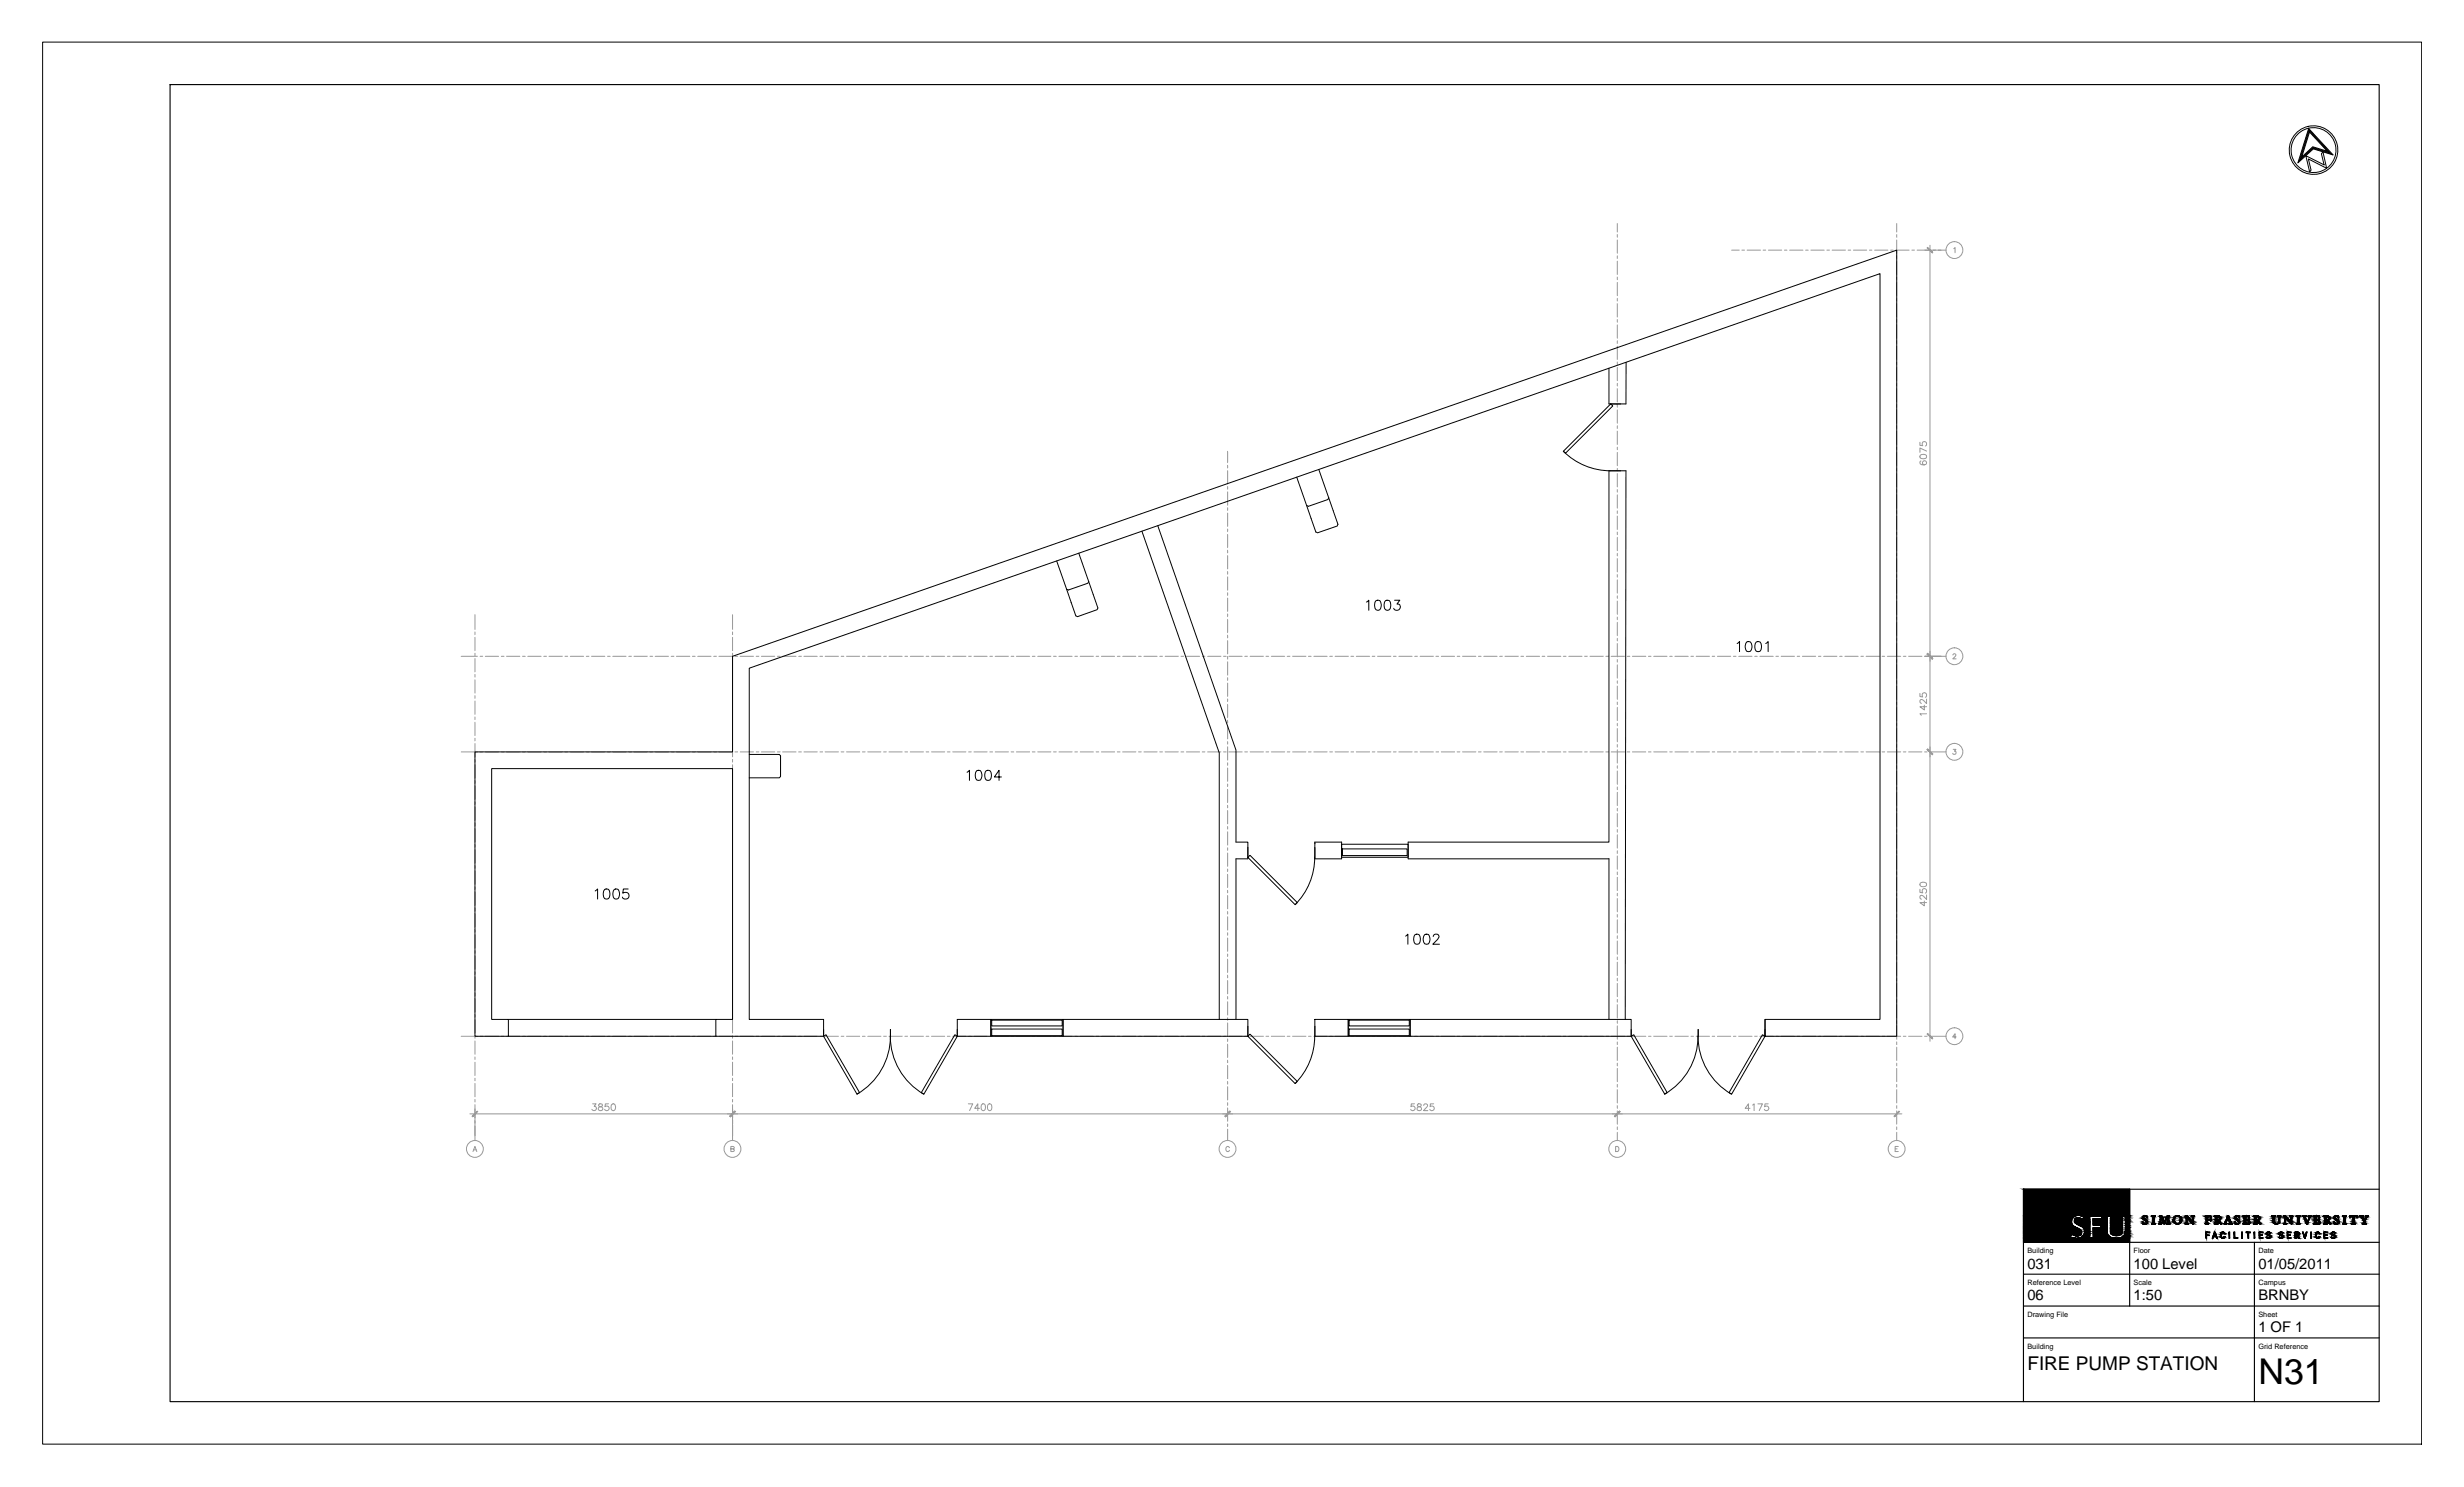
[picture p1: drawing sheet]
<svg xmlns="http://www.w3.org/2000/svg" width="737mm" height="444mm" viewBox="0 0 737 444" stroke-linecap="round" stroke-linejoin="round" font-family="sans-serif">
<defs><g id="words">
<text font-size="10.6" x="675.1" y="413.7">N31</text>
<text font-size="5.7" x="606.1" y="409.5">FIRE PUMP STATION</text>
<g font-size="4.4">
<text x="606.1" y="379.2">031</text>
<text x="637.8" y="379.2">100 Level</text>
<text x="675.1" y="379.2">01/05/2011</text>
<text x="606.1" y="388.7">06</text>
<text x="637.8" y="388.7">1:50</text>
<text x="675.1" y="388.7">BRNBY</text>
<text x="675.1" y="398.1">1 OF 1</text>
</g>
<g font-size="2.2">
<text x="606.1" y="374.5">Building</text>
<text x="637.8" y="374.5">Floor</text>
<text x="675.1" y="374.5">Date</text>
<text x="606.1" y="384.1">Reference Level</text>
<text x="637.8" y="384.1">Scale</text>
<text x="675.1" y="384.1">Campus</text>
<text x="606.1" y="393.6">Drawing File</text>
<text x="675.1" y="393.6">Sheet</text>
<text x="606.1" y="403.1">Building</text>
<text x="675.1" y="403.1">Grid Reference</text>
</g>
</g></defs>
<!-- layer: FP000_1|SGRID -->
<g fill="none" stroke="#989898" stroke-width=".3">
<path d="M584.1 74.3l.4-.3v1.5M583.8 195.8l.3-.4 .5 .2-.1 .6-.7 .7h1M583.9 224h.8l-.4 .6a.5 .5 0 0 1 .3 .8 .5 .5 0 0 1-.8-.2M584.8 310h-1.1l.8-1v1.5M141.4 344.2l.6-1.5 .5 1.5M141.6 343.7h.7M218.5 343.4h.8l.2-.4-.4-.3h-.6v1.5l.9-.1 .1-.4-.4-.3M367.5 343.1a.6 .6 0 0 0-.8-.3 .6 .6 0 0 0-.2 .8 .54 .54 0 0 0 .4 .6 .54 .54 0 0 0 .6-.4M483 342.7h.5a.84 .84 0 0 1 .5 .8 .84 .84 0 0 1-.5 .7h-.5zM566.5 343.4h.6M567.5 342.7h-1v1.5h1"/>
<circle cx="584.3" cy="74.8" r="2.52"/>
<circle cx="584.3" cy="196.2" r="2.52"/>
<circle cx="584.3" cy="224.7" r="2.52"/>
<circle cx="584.3" cy="309.7" r="2.52"/>
<circle cx="142" cy="343.4" r="2.52"/>
<circle cx="219" cy="343.4" r="2.52"/>
<circle cx="367" cy="343.4" r="2.52"/>
<circle cx="483.5" cy="343.4" r="2.52"/>
<circle cx="567" cy="343.4" r="2.52"/>
</g>
<!-- layer: FP000_1|SGR -->
<g fill="none" stroke="#989898" stroke-width=".3">
<path d="M483.5 66.8v2.6M483.5 70.1v.8M483.5 71.7v4M483.5 76.5v.8M483.5 78.1v4M517.7 74.8h2.2M520.7 74.8h.8M522.3 74.8h4M527.1 74.8h.8M528.7 74.8h3.9M533.4 74.8h.8M535 74.8h4"/>
<path d="M539.8 74.8h.8M541.4 74.8h3.9M546.1 74.8h.8M547.7 74.8h4M552.5 74.8h.8M554.1 74.8h3.9M558.8 74.8h.8M560.4 74.8h4M565.2 74.8h.8M566.8 74.8h3.9M567 66.8v2.6M567 70.1v.8"/>
<path d="M567 71.7v4M567 76.5v.8M567 78.1v4M571.5 74.8h.8M573.1 74.8h4M577.9 74.8h.8M579.5 74.8h2.3M483.5 82.8v.8M483.5 84.4v4M483.5 89.2v.8M483.5 90.8v4M483.5 95.5v.8"/>
<path d="M483.5 97.1v4M567 82.8v.8M567 84.4v4M567 89.2v.8M567 90.8v4M567 95.5v.8M567 97.1v4M483.5 101.9v.8M483.5 103.5v4M483.5 108.2v.8M483.5 109.8v4M483.5 114.6v.8"/>
<path d="M483.5 116.2v4M567 101.9v.8M567 103.5v4M567 108.2v.8M567 109.8v4M567 114.6v.8M567 116.2v4M367 134.9v3.4M367 139.1v.8M483.5 120.9v.8M483.5 122.5v4M483.5 127.3v.8"/>
<path d="M483.5 128.9v4M483.5 133.7v.7M483.5 135.2v4M567 120.9v.8M567 122.5v4M567 127.3v.8M567 128.9v4M567 133.7v.7M567 135.2v4M367 140.7v4M367 145.4v.8M367 147v4"/>
<path d="M367 151.8v.8M367 153.4v4M367 158.1v.8M367 159.7v4M483.5 140v.8M483.5 141.6v4M483.5 146.4v.7M483.5 147.9v4M483.5 152.7v.8M483.5 154.3v4M483.5 159.1v.7M567 140v.8"/>
<path d="M567 141.6v4M567 146.4v.7M567 147.9v4M567 152.7v.8M567 154.3v4M567 159.1v.7M367 164.5v.8M367 166.1v4M367 170.8v.8M367 172.4v4M367 177.2v.8M367 178.8v4"/>
<path d="M483.5 160.6v4M483.5 165.4v.8M483.5 167v4M483.5 171.8v.7M483.5 173.3v4M483.5 178.1v.8M483.5 179.7v4M567 160.6v4M567 165.4v.8M567 167v4M567 171.8v.7M567 173.3v4"/>
<path d="M567 178.1v.8M567 179.7v4M137.9 196.2h4.8M142 183.7v4.4M142 188.9v.8M142 190.5v4M142 195.3v.8M142 196.9v3.9M143.5 196.2h.8M145.1 196.2h4M149.9 196.2h.8M151.4 196.2h4"/>
<path d="M156.2 196.2h.8M157.8 196.2h4M162.6 196.2h.8M164.1 196.2h4M168.9 196.2h.8M170.5 196.2h4M175.3 196.2h.8M176.8 196.2h4M181.6 196.2h.8M183.2 196.2h4M188 196.2h.8M189.5 196.2h4"/>
<path d="M194.3 196.2h.8M195.9 196.2h4M200.7 196.2h.8M202.2 196.2h4M207 196.2h.8M208.6 196.2h4M213.4 196.2h.8M214.9 196.2h4M219 183.7v4.4M219 188.9v.8M219 190.5v4M219 195.3v.8"/>
<path d="M219 196.9v3.9M219.7 196.2h.8M221.3 196.2h4M226.1 196.2h.8M227.6 196.2h4M232.4 196.2h.8M234 196.2h4M238.8 196.2h.8M240.3 196.2h4M245.1 196.2h.8M246.7 196.2h4M251.5 196.2h.8"/>
<path d="M253.1 196.2h3.9M257.8 196.2h.8M259.4 196.2h4M264.2 196.2h.8M265.8 196.2h3.9M270.5 196.2h.8M272.1 196.2h4M276.9 196.2h.8M278.5 196.2h3.9M283.2 196.2h.8M284.8 196.2h4M289.6 196.2h.8"/>
<path d="M291.2 196.2h3.9M295.9 196.2h.8M297.5 196.2h4M302.3 196.2h.8M303.9 196.2h3.9M308.6 196.2h.8M310.2 196.2h4M315 196.2h.8M316.6 196.2h3.9M321.3 196.2h.8M322.9 196.2h4M327.7 196.2h.8"/>
<path d="M329.3 196.2h3.9M334 196.2h.8M335.6 196.2h4M340.4 196.2h.8M342 196.2h3.9M346.7 196.2h.8M348.3 196.2h4M353.1 196.2h.8M354.7 196.2h3.9M359.4 196.2h.8M361 196.2h4M365.8 196.2h.8"/>
<path d="M367 183.5v.8M367 185.1v4M367 189.9v.8M367 191.5v4M367 196.2v.8M367 197.8v4M367.4 196.2h3.9M372.1 196.2h.8M373.7 196.2h4M378.5 196.2h.8M380.1 196.2h3.9M384.8 196.2h.8"/>
<path d="M386.4 196.2h4M391.2 196.2h.8M392.8 196.2h3.9M397.5 196.2h.8M399.1 196.2h4M403.9 196.2h.8M405.5 196.2h3.9M410.2 196.2h.8M411.8 196.2h4M416.6 196.2h.8M418.2 196.2h3.9M422.9 196.2h.8"/>
<path d="M424.5 196.2h4M429.3 196.2h.8M430.9 196.2h3.9M435.6 196.2h.8M437.2 196.2h4M442 196.2h.8M443.6 196.2h3.9M448.3 196.2h.8M449.9 196.2h4M454.7 196.2h.8M456.3 196.2h3.9M461 196.2h.8"/>
<path d="M462.6 196.2h4M467.4 196.2h.8M469 196.2h3.9M473.7 196.2h.8M475.3 196.2h4M480.1 196.2h.8M481.7 196.2h3.9M483.5 184.5v.7M483.5 186v4M483.5 190.8v.8M483.5 192.4v4M483.5 197.2v.7"/>
<path d="M483.5 198.7v4M486.5 196.2h.7M488 196.2h4M492.8 196.2h.8M494.4 196.2h3.9M499.2 196.2h.7M500.7 196.2h4M505.5 196.2h.8M507.1 196.2h3.9M511.9 196.2h.7M513.4 196.2h4M518.2 196.2h.8"/>
<path d="M519.8 196.2h3.9M524.6 196.2h.7M526.1 196.2h4M530.9 196.2h.8M532.5 196.2h3.9M537.3 196.2h.7M538.8 196.2h4M543.6 196.2h.8M545.2 196.2h3.9M550 196.2h.7M551.5 196.2h4M556.3 196.2h.8"/>
<path d="M557.9 196.2h3.9M562.7 196.2h.7M564.2 196.2h4M567 184.5v.7M567 186v4M567 190.8v.8M567 192.4v4M567 197.2v.7M567 198.7v4M569 196.2h.8M570.6 196.2h3.9M575.4 196.2h.7"/>
<path d="M576.9 196.2h4.9M142 201.6v.8M142 203.2v4M142 208v.8M142 209.6v3.9M142 214.3v.8M142 215.9v4M219 201.6v.8M219 203.2v4M219 208v.8M219 209.6v3.9M219 214.3v.8"/>
<path d="M219 215.9v4M367 202.6v.8M367 204.2v4M367 208.9v.8M367 210.5v4M367 215.3v.8M367 216.9v4M483.5 203.5v.8M483.5 205.1v4M483.5 209.9v.7M483.5 211.4v4M483.5 216.2v.8"/>
<path d="M483.5 217.8v4M567 203.5v.8M567 205.1v4M567 209.9v.7M567 211.4v4M567 216.2v.8M567 217.8v4M137.9 224.8h4.8M142 220.7v.8M142 222.3v3.9M142 227v.8M142 228.6v4"/>
<path d="M142 233.4v.8M142 235v3.9M142 239.7v.8M143.5 224.8h.8M145.1 224.8h4M149.9 224.8h.8M151.4 224.8h4M156.2 224.8h.8M157.8 224.8h4M162.6 224.8h.8M164.1 224.8h4M168.9 224.8h.8"/>
<path d="M170.5 224.8h4M175.3 224.8h.8M176.8 224.8h4M181.6 224.8h.8M183.2 224.8h4M188 224.8h.8M189.5 224.8h4M194.3 224.8h.8M195.9 224.8h4M200.7 224.8h.8M202.2 224.8h4M207 224.8h.8"/>
<path d="M208.6 224.8h4M213.4 224.8h.8M214.9 224.8h4M219 220.7v.8M219 222.3v3.9M219 227v.8M219 228.6v4M219 233.4v.8M219 235v3.9M219 239.7v.8M219.7 224.8h.8M221.3 224.8h4"/>
<path d="M226.1 224.8h.8M227.6 224.8h4M232.4 224.8h.8M234 224.8h4M238.8 224.8h.8M240.3 224.8h4M245.1 224.8h.8M246.7 224.8h4M251.5 224.8h.8M253.1 224.8h3.9M257.8 224.8h.8M259.4 224.8h4"/>
<path d="M264.2 224.8h.8M265.8 224.8h3.9M270.5 224.8h.8M272.1 224.8h4M276.9 224.8h.8M278.5 224.8h3.9M283.2 224.8h.8M284.8 224.8h4M289.6 224.8h.8M291.2 224.8h3.9M295.9 224.8h.8M297.5 224.8h4"/>
<path d="M302.3 224.8h.8M303.9 224.8h3.9M308.6 224.8h.8M310.2 224.8h4M315 224.8h.8M316.6 224.8h3.9M321.3 224.8h.8M322.9 224.8h4M327.7 224.8h.8M329.3 224.8h3.9M334 224.8h.8M335.6 224.8h4"/>
<path d="M340.4 224.8h.8M342 224.8h3.9M346.7 224.8h.8M348.3 224.8h4M353.1 224.8h.8M354.7 224.8h3.9M359.4 224.8h.8M361 224.8h4M365.8 224.8h.8M367 221.7v.7M367 223.2v4M367 228v.8"/>
<path d="M367 229.6v4M367 234.4v.7M367 235.9v4M367.4 224.8h3.9M372.1 224.8h.8M373.7 224.8h4M378.5 224.8h.8M380.1 224.8h3.9M384.8 224.8h.8M386.4 224.8h4M391.2 224.8h.8M392.8 224.8h3.9"/>
<path d="M397.5 224.8h.8M399.1 224.8h4M403.9 224.8h.8M405.5 224.8h3.9M410.2 224.8h.8M411.8 224.8h4M416.6 224.8h.8M418.2 224.8h3.9M422.9 224.8h.8M424.5 224.8h4M429.3 224.8h.8M430.9 224.8h3.9"/>
<path d="M435.6 224.8h.8M437.2 224.8h4M442 224.8h.8M443.6 224.8h3.9M448.3 224.8h.8M449.9 224.8h4M454.7 224.8h.8M456.3 224.8h3.9M461 224.8h.8M462.6 224.8h4M467.4 224.8h.8M469 224.8h3.9"/>
<path d="M473.7 224.8h.8M475.3 224.8h4M480.1 224.8h.8M481.7 224.8h3.9M483.5 222.6v.7M483.5 224.1v4M483.5 228.9v.8M483.5 230.5v4M483.5 235.3v.8M483.5 236.8v4M486.5 224.8h.7M488 224.8h4"/>
<path d="M492.8 224.8h.8M494.4 224.8h3.9M499.2 224.8h.7M500.7 224.8h4M505.5 224.8h.8M507.1 224.8h3.9M511.9 224.8h.7M513.4 224.8h4M518.2 224.8h.8M519.8 224.8h3.9M524.6 224.8h.7M526.1 224.8h4"/>
<path d="M530.9 224.8h.8M532.5 224.8h3.9M537.3 224.8h.7M538.8 224.8h4M543.6 224.8h.8M545.2 224.8h3.9M550 224.8h.7M551.5 224.8h4M556.3 224.8h.8M557.9 224.8h3.9M562.7 224.8h.7M564.2 224.8h4"/>
<path d="M567 222.6v.7M567 224.1v4M567 228.9v.8M567 230.5v4M567 235.3v.8M567 236.8v4M569 224.8h.8M570.6 224.8h3.9M575.4 224.8h.7M576.9 224.8h4.9M142 241.3v4M142 246.1v.8"/>
<path d="M142 247.7v3.9M142 252.4v.8M142 254v4M142 258.8v.8M219 241.3v4M219 246.1v.8M219 247.7v3.9M219 252.4v.8M219 254v4M219 258.8v.8M367 240.7v.8M367 242.3v4"/>
<path d="M367 247.1v.7M367 248.6v4M367 253.4v.8M367 255v4M367 259.8v.7M483.5 241.6v.8M483.5 243.2v4M483.5 248v.8M483.5 249.5v4M483.5 254.3v.8M483.5 255.9v4M567 241.6v.8"/>
<path d="M567 243.2v4M567 248v.8M567 249.5v4M567 254.3v.8M567 255.9v4M142 260.4v3.9M142 265.1v.8M142 266.7v4M142 271.5v.8M142 273.1v3.9M142 277.8v.8M142 279.4v4"/>
<path d="M219 260.4v3.9M219 265.1v.8M219 266.7v4M219 271.5v.8M219 273.1v3.9M219 277.8v.8M219 279.4v4M367 261.3v4M367 266.1v.8M367 267.7v4M367 272.5v.7M367 274v4"/>
<path d="M367 278.8v.8M483.5 260.7v.8M483.5 262.2v4M483.5 267v.8M483.5 268.6v4M483.5 273.4v.8M483.5 274.9v4M483.5 279.7v.8M567 260.7v.8M567 262.2v4M567 267v.8M567 268.6v4"/>
<path d="M567 273.4v.8M567 274.9v4M567 279.7v.8M142 284.2v.8M142 285.8v3.9M142 290.5v.8M142 292.1v4M142 296.9v.8M142 298.5v3.9M219 284.2v.8M219 285.8v3.9M219 290.5v.8"/>
<path d="M219 292.1v4M219 296.9v.8M219 298.5v3.9M367 280.4v4M367 285.2v.7M367 286.7v4M367 291.5v.8M367 293.1v4M367 297.9v.7M367 299.4v4M483.5 281.3v4M483.5 286.1v.8"/>
<path d="M483.5 287.6v4M483.5 292.4v.8M483.5 294v4M483.5 298.8v.8M567 281.3v4M567 286.1v.8M567 287.6v4M567 292.4v.8M567 294v4M567 298.8v.8M137.9 309.8h4.8M142 303.2v.8"/>
<path d="M142 304.8v4M142 309.6v.8M142 311.2v3.9M142 315.9v.8M142 317.5v4M143.5 309.8h.8M145.1 309.8h4M149.9 309.8h.8M151.4 309.8h4M156.2 309.8h.8M157.8 309.8h4M162.6 309.8h.8"/>
<path d="M164.1 309.8h4M168.9 309.8h.8M170.5 309.8h4M175.3 309.8h.8M176.8 309.8h4M181.6 309.8h.8M183.2 309.8h4M188 309.8h.8M189.5 309.8h4M194.3 309.8h.8M195.9 309.8h4M200.7 309.8h.8"/>
<path d="M202.2 309.8h4M207 309.8h.8M208.6 309.8h4M213.4 309.8h.8M214.9 309.8h4M219 303.2v.8M219 304.8v4M219 309.6v.8M219 311.2v3.9M219 315.9v.8M219 317.5v4M219.7 309.8h.8"/>
<path d="M221.3 309.8h4M226.1 309.8h.8M227.6 309.8h4M232.4 309.8h.8M234 309.8h4M238.8 309.8h.8M240.3 309.8h4M245.1 309.8h.8M246.7 309.8h4M251.5 309.8h.8M253.1 309.8h3.9M257.8 309.8h.8"/>
<path d="M259.4 309.8h4M264.2 309.8h.8M265.8 309.8h3.9M270.5 309.8h.8M272.1 309.8h4M276.9 309.8h.8M278.5 309.8h3.9M283.2 309.8h.8M284.8 309.8h4M289.6 309.8h.8M291.2 309.8h3.9M295.9 309.8h.8"/>
<path d="M297.5 309.8h4M302.3 309.8h.8M303.9 309.8h3.9M308.6 309.8h.8M310.2 309.8h4M315 309.8h.8M316.6 309.8h3.9M321.3 309.8h.8M322.9 309.8h4M327.7 309.8h.8M329.3 309.8h3.9M334 309.8h.8"/>
<path d="M335.6 309.8h4M340.4 309.8h.8M342 309.8h3.9M346.7 309.8h.8M348.3 309.8h4M353.1 309.8h.8M354.7 309.8h3.9M359.4 309.8h.8M361 309.8h4M365.8 309.8h.8M367 304.2v.8M367 305.8v4"/>
<path d="M367 310.6v.7M367 312.1v4M367 316.9v.8M367 318.5v4M367.4 309.8h3.9M372.1 309.8h.8M373.7 309.8h4M378.5 309.8h.8M380.1 309.8h3.9M384.8 309.8h.8M386.4 309.8h4M391.2 309.8h.8"/>
<path d="M392.8 309.8h3.9M397.5 309.8h.8M399.1 309.8h4M403.9 309.8h.8M405.5 309.8h3.9M410.2 309.8h.8M411.8 309.8h4M416.6 309.8h.8M418.2 309.8h3.9M422.9 309.8h.8M424.5 309.8h4M429.3 309.8h.8"/>
<path d="M430.9 309.8h3.9M435.6 309.8h.8M437.2 309.8h4M442 309.8h.8M443.6 309.8h3.9M448.3 309.8h.8M449.9 309.8h4M454.7 309.8h.8M456.3 309.8h3.9M461 309.8h.8M462.6 309.8h4M467.4 309.8h.8"/>
<path d="M469 309.8h3.9M473.7 309.8h.8M475.3 309.8h4M480.1 309.8h.8M481.7 309.8h3.9M483.5 300.3v4M483.5 305.1v.8M483.5 306.7v4M483.5 311.5v.8M483.5 313v4M483.5 317.8v.8M483.5 319.4v4"/>
<path d="M486.5 309.8h.7M488 309.8h4M492.8 309.8h.8M494.4 309.8h3.9M499.2 309.8h.7M500.7 309.8h4M505.5 309.8h.8M507.1 309.8h3.9M511.9 309.8h.7M513.4 309.8h4M518.2 309.8h.8M519.8 309.8h3.9"/>
<path d="M524.6 309.8h.7M526.1 309.8h4M530.9 309.8h.8M532.5 309.8h3.9M537.3 309.8h.7M538.8 309.8h4M543.6 309.8h.8M545.2 309.8h3.9M550 309.8h.7M551.5 309.8h4M556.3 309.8h.8M557.9 309.8h3.9"/>
<path d="M562.7 309.8h.7M564.2 309.8h4M567 300.3v4M567 305.1v.8M567 306.7v4M567 311.5v.8M567 313v4M567 317.8v.8M567 319.4v4M569 309.8h.8M570.6 309.8h3.9M575.4 309.8h.7"/>
<path d="M576.9 309.8h4.9M142 322.3v.8M142 323.9v3.9M142 328.6v.8M142 330.2v4M142 335v.8M142 336.6v4.4M219 322.3v.8M219 323.9v3.9M219 328.6v.8M219 330.2v4M219 335v.8"/>
<path d="M219 336.6v4.4M367 323.3v.8M367 324.8v4M367 329.6v.8M367 331.2v4M367 336v.8M367 337.5v3.5M483.5 324.2v.8M483.5 325.7v4M483.5 330.5v.8M483.5 332.1v4M483.5 336.9v.8"/>
<path d="M483.5 338.5v2.5M567 324.2v.8M567 325.7v4M567 330.5v.8M567 332.1v4M567 336.9v.8M567 338.5v2.5"/>
</g>
<!-- layer: FP000_1|AWA -->
<path d="M486.1 108.3v12.4h-5.1v-10.6M341.4 158.8l23.1 66.3v79.6M346.1 157.2l23.4 67v27.5h3.5v5h-3.5v48M390.6 151.1l1.4 3.9M397.2 148.8l1.4 3.9M318.9 176.1l1.3 4M325.5 173.8l1.3 3.9M393.1 252.2h.1M393.1 251.7h8v5h-8zM152 304.7h62M152 309.8h62M481 304.7v-48h-60v-5h60v-111h5.1l-.2 164" fill="none" stroke="#000" stroke-width=".3"/>
<!-- layer: FP000_1|AWACO -->
<path d="M394.3 140.3l2.9 8.5-.2 .5-5.9 2.1-.5-.3-3-8.5M398.6 152.7l1.4 4-.2 .5-5.9 2.1-.5-.3-1.4-4M322.5 165.4l3 8.4-.3 .5-5.8 2.1-.5-.3-3-8.4M326.8 177.7l1.4 4.1-.2 .5-5.9 2-.5-.2-1.4-4M142 224.8h77v-28.6l348-121.4v235h-39.4v-5.1h34.4v-222.9l-338 117.9v105h22.2v5.1h-32.2v-5.1h5v-74.9h-72v74.9h5v5.1h-10zM224 225.5h9l.3 .4v6.2l-.3 .4h-9M286.2 304.7h10v5.1h-10zM317.8 304.7h55.2v5.1h-55.2zM393.1 304.7h10v5.1h-10zM421.6 304.7h66v5.1h-66zM527.6 304.7v5.1" fill="none" stroke="#000" stroke-width=".3"/>
<!-- layer: FP000_1|ADO -->
<g fill="none" stroke="#000" stroke-width=".3">
<path d="M467.3 134.9a20 20 0 0 0 14.2 5.8M467.4 134.9l14.1-14.2 .6 .6-14.1 14.2zM481.5 120.7h3M481.5 140.7h3M373 256.3l.7-.6 14.1 14.1-.6 .6zM373 253.3v3M393.1 253.3a21.5 21.5 0 0 1-5.1 16.2l-.8 .9M246.2 309.8l.7-.5 10.1 17.3-.8 .5zM246.2 307.7v2.1M266.1 309.7a20 20 0 0 0 10.1 17.4M266.2 307.7a20.3 20.3 0 0 1-10 19.4M285.5 309.3l.7 .5-10 17.3-.8-.5z"/>
<path d="M286.2 307.7v2.1M373 306.8v3M373.7 309.1l14.1 14.2-.6 .6-14.2-14.1zM393.1 306.8a21.5 21.5 0 0 1-5.1 16.2l-.8 .9M487.6 309.8l.8-.5 10 17.3-.7 .5zM487.6 307.7v2.1M507.7 307.7v2.1M526.9 309.3l.7 .5-9.9 17.3-.8-.5zM527.6 307.7v2.1M497.6 327.1a20 20 0 0 0 10-17.4 20 20 0 0 0 10 17.4"/>
</g>
<!-- layer: FP000_1|AGL -->
<path d="M401.1 252.4h19.9v3.9h-19.9zM401.3 253.8h19.4v1.9h-19.4zM296.2 304.7h21.6v5.1h-21.6zM296.5 307.6h21v2h-21zM296.5 304.9h21v1.8h-21zM403.1 304.7h18.5v5.1h-18.5zM403.3 307.6h18v2h-18zM403.3 304.9h18v1.8h-18z" fill="none" stroke="#000" stroke-width=".3"/>
<!-- layer: FP000_1|SGRDI -->
<g fill="none" stroke="#989898" stroke-width=".3">
<path d="M575.4 74.8h4.9M577 73.3v237.9M574 132.2v1h.8a.7 .7 0 0 1 0-1 .7 .7 0 0 1 1 .1 .7 .7 0 0 1-.2 1M574 136.1l.8-.3a.85 .85 0 0 1 1.1 .8 1.16 1.16 0 0 1-1.9 0zM574.3 137.8l-.3 .1a.68 .68 0 0 0 .3 1h1.3a.62 .62 0 0 0 .1-1 .62 .62 0 0 0-.9 .2 .62 .62 0 0 0 .5 .9M575.9 134.8l-1.9-.9v1.3M575.4 196.2h4.9M574 207.3v.9l.8 .1a.72 .72 0 0 1 0-1.1 .72 .72 0 0 1 1 .2 .72 .72 0 0 1-.2 1M575.3 210.8v1.4l-1.3-.9h1.9M575.9 213.4h-1.9l.3 .4M575.9 209v1.3l-.9-.9-.7-.3-.3 .2v.6l.4 .3M574 265.8v1l.8 .1a.72 .72 0 0 1 0-1.1 .72 .72 0 0 1 1 .1 .72 .72 0 0 1-.2 1.1"/>
<path d="M574 264a1.01 1.01 0 0 1 1.3-.4 1.01 1.01 0 0 1 .6 1.2l-.8 .3a.85 .85 0 0 1-1.1-.8zM575.3 269.3v1.5l-1.3-1h1.9M575.9 267.5v1.4l-.9-1-.7-.3-.3 .2v.6l.4 .4M140.5 333h428M142 331.5v8M177.2 330h1l-.6 .7a.67 .67 0 0 1 .5 1.1 .67 .67 0 0 1-1.1-.2M179.1 330.1v.5l.8 .3 .3 .4a.66 .66 0 0 1-.8 .7 .66 .66 0 0 1-.5-.9l1.1-.5 .1-.3a.68 .68 0 0 0-1-.2zM181.9 330h-.9l-.2 .8a.72 .72 0 0 1 1.1 0 .72 .72 0 0 1-.1 1.1 .72 .72 0 0 1-1-.3M183 330.1a.59 .59 0 0 1 .9 .2l.1 .5a.9 .9 0 0 1-.7 1.2l-.5-.4-.1-.5zM219 331.5v8M289.5 330h1.3l-.9 2M292.8 331.3h-1.4l.9-1.3v2"/>
<path d="M293.6 330.1a.59 .59 0 0 1 .9 .2l.1 .5a.91 .91 0 0 1-.6 1.2h-.2a1.29 1.29 0 0 1-.2-1.9zM295.5 330.1a.59 .59 0 0 1 .9 .2l.1 .5a.91 .91 0 0 1-.5 1.2h-.3a1.29 1.29 0 0 1-.2-1.9zM422.9 330h-1l-.1 .8a.7 .7 0 0 1 1.1 0 .7 .7 0 0 1-.2 1.1 .7 .7 0 0 1-1-.3M423.8 330.1v.5l.6 .2a.58 .58 0 0 1 .6 .6 .58 .58 0 0 1-.5 .6l-.7-.1-.2-.3a.97 .97 0 0 1 1.2-1l.1-.3a.72 .72 0 0 0-1.1-.2zM425.6 330.5l.4-.5h.4l.4 .3-.3 .7-1 1h1.3M428.6 330h-1l-.1 .8a.7 .7 0 0 1 1.1 0 .7 .7 0 0 1-.1 1.1 .7 .7 0 0 1-1.1-.3M523.2 331.3h-1.5l1-1.3v2M523.9 330.3l.5-.3v2M525.5 330h1.4l-1 2M528.6 330h-1l-.1 .8a.72 .72 0 0 1 1.1 0 .72 .72 0 0 1-.1 1.1 .72 .72 0 0 1-1.1-.3"/>
</g>
<!-- layer: X-REF1 Data -->
<g fill="#989898" stroke="#989898" stroke-width=".3">
<path d="M142.7 332.2l-1.4 1.6 1.5-1.5zM141.1 333.6l1.6-1.4-1.4 1.6z"/>
<path d="M218.1 333.6l.2 .2 1.4-1.6zM219.7 332.2l.1 .1-1.5 1.5z"/>
<path d="M219.7 332.2l-1.4 1.6 1.5-1.5zM218.1 333.6l1.6-1.4-1.4 1.6z"/>
<path d="M367.7 332.2l-1.5 1.4 .1 .2zM367.7 332.2l.1 .1-1.5 1.5z"/>
<path d="M367.7 332.2l-1.4 1.6 1.5-1.5zM367.7 332.2l-1.4 1.6-.1-.2z"/>
<path d="M482.6 333.6l.2 .2 1.3-1.6zM484.1 332.2l.2 .1-1.5 1.5z"/>
<path d="M484.1 332.2l-1.3 1.6 1.5-1.5zM484.1 332.2l-1.3 1.6-.2-.2z"/>
<path d="M567.7 332.2l-1.5 1.4 .1 .2zM567.7 332.2l.2 .1-1.6 1.5z"/>
<path d="M576.1 74.1l1.5 1.5 .2-.1zM576.1 74.1l.2-.1 1.5 1.5z"/>
<path d="M576.3 195.3l-.2 .2 1.7 1.4zM576.1 195.5l1.7 1.4-.2 .1z"/>
<path d="M576.1 195.5l1.5 1.5 .2-.1zM576.3 195.3l1.5 1.6-1.7-1.4z"/>
<path d="M576.3 223.9l-.2 .2 1.7 1.3zM576.1 224.1l1.7 1.3-.2 .2z"/>
<path d="M576.1 224.1l1.5 1.5 .2-.2zM576.3 223.9l1.5 1.5-1.7-1.3z"/>
<path d="M576.3 308.9l-.2 .2 1.7 1.3zM576.1 309.1l1.7 1.3-.2 .2z"/>
</g>
<!-- layer: FP000_1 Data|RM$TXT -->
<g fill="none" stroke="#000" stroke-width=".3">
<path d="M408.5 180l.7-.6v3M411.4 179.5a.97 .97 0 0 1 1.4 .5 1.55 1.55 0 0 1-1 2.4 1.96 1.96 0 0 1-.4-2.9zM414.2 179.5a1.02 1.02 0 0 1 1.4 .5 2.03 2.03 0 0 1-.7 2.4h-.3a1.96 1.96 0 0 1-.4-2.9zM416.9 179.4h1.6l-.9 1.2a1.01 1.01 0 0 1 .9 1.5 1.01 1.01 0 0 1-1.7 0l-.2-.3M519.3 192.4l.7-.6v3M522.1 191.9a1 1 0 0 1 1.5 .5 1.52 1.52 0 0 1-1 2.4 1.63 1.63 0 0 1-.7-2.4zM525 191.9a1 1 0 0 1 1.5 .5 2.57 2.57 0 0 1-.3 2.3 1 1 0 0 1-1.5-.5 2.57 2.57 0 0 1 .3-2.3zM527.9 192.4l.7-.6v3M289.1 230.9l.7-.6v3M292 230.4a.94 .94 0 0 1 1.4 .5 2.39 2.39 0 0 1-.3 2.2 1 1 0 0 1-1.4-.4 2.57 2.57 0 0 1 .3-2.3zM294.8 230.4a1 1 0 0 1 1.4 .5 2.57 2.57 0 0 1-.2 2.2 1 1 0 0 1-1.5-.4 2.57 2.57 0 0 1 .3-2.3zM299.4 232.3h-2.1l1.4-2v3"/>
<path d="M177.9 266.3l.7-.6v3M180.8 265.9a1 1 0 0 1 1.4 .4 2.57 2.57 0 0 1-.3 2.3 1 1 0 0 1-1.4-.4 2.57 2.57 0 0 1 .3-2.3zM183.6 265.9a.94 .94 0 0 1 1.4 .4 2.39 2.39 0 0 1-.2 2.3 1 1 0 0 1-1.5-.4 2.57 2.57 0 0 1 .3-2.3zM187.8 265.7h-1.4l-.2 1.3a1.06 1.06 0 0 1 1.6 0 1.06 1.06 0 0 1-.2 1.6 1.06 1.06 0 0 1-1.5-.4M420.2 279.8l.7-.6v3.1M423 279.4a1 1 0 0 1 1.5 .4 2.57 2.57 0 0 1-.3 2.3 1 1 0 0 1-1.5-.4 2.57 2.57 0 0 1 .3-2.3zM425.9 279.4a.96 .96 0 0 1 1.4 .4 2.39 2.39 0 0 1-.2 2.3 1 1 0 0 1-1.5-.4 2.26 2.26 0 0 1 .3-2.3zM428.5 280l.5-.8 .9 .2a.67 .67 0 0 1 .1 1l-1.7 1.9h2"/>
</g>
<!-- layer: 0 -->
<g fill="#000" stroke="#000" stroke-width=".3">
<path d="M620.7 369.5h.5zM620.7 369.5h.3zM625 370h.4zM625.3 363.4h2.6zM626.5 363.4h1zM632.2 369.3l.6 .1zM632.2 369.3h1zM640.6 365.8h.2zM641.1 365.9h.2zM641.1 365.9h.3zM641 363.4h.4zM641.6 363.5h.2z"/>
<path d="M641.7 363.9h.2zM645.8 363.6h.5zM650.5 365.8h.9zM650.5 363.5h.9zM659.2 365.8h1.1zM659.3 363.6h1.6zM660.6 363.6h.3zM660.6 364.5h.3zM662.1 365.7h.8zM662.1 363.7h.6zM662.6 363.5h.5zM663 364.7h.5z"/>
<path d="M664.1 370h.8zM664.3 368.3h.4zM665.1 365.6h.3zM666.3 365.7h1zM668.1 365.8h.2zM668.6 365.9h.2zM668.6 365.9h.4zM668.6 363.4h.4zM669.2 363.5h.2zM669.2 363.9h.2zM670.7 365.7h1.8zM673.7 365.7h.9z"/>
<path d="M673.9 363.7h.5zM674.3 363.4l.5 .1zM674.8 364.7h.4zM677.6 369.8h.2zM677.8 370h.8zM678.1 369.3h.6zM677.9 368.3h.6zM678.4 368.5l.3 .1zM678.4 368.5h.3zM680 365.9h.9zM681.3 365.4h.1zM681.4 369.8h.1z"/>
<path d="M681.5 370h.8zM681.6 368.3h.6zM682.2 368.5l.2 .1zM682.2 368.5h.3zM682.6 365.9h1zM686.1 370.1h.2zM686.9 369.2h.3zM688.3 363.6h1.2zM691.8 365.7h1.7zM692.5 370h.8zM692.6 368.3h.4zM693.3 369.7h.2z"/>
<path d="M694.8 363.7h.5zM695.2 363.5h.5zM695.7 364.7h.4zM696 365.4h.4zM696.4 365.8h.4zM697 369.8h.1zM697.1 370h.8zM697.2 368.3h.6zM697.8 368.5l.2 .1zM697.8 368.5h.3zM697.8 365.8h.2zM697.9 369.5h.3z"/>
<path d="M698.3 365.9h.2zM698.3 365.9h.4zM698.2 363.4h.4zM698.9 363.5h.2zM698.9 363.9h.2zM702.5 363.4h.1zM704.3 363.5h.3zM705.4 363.6h1.1zM705.6 363.6h.7zM706.2 365.9h1.2zM706.2 365.8h1.2zM707.1 363.6h.9z"/>
<path d="M707.3 364h.2zM707.3 363.6h.5z"/>
<path d="M604.9 355.5v7.8h31.8zM604.9 355.5h31.8v7.8z"/>
<path d="M604.9 363.3l16 .1zM604.9 363.3h16.5z"/>
<path d="M604.9 363.4h15.6zM604.9 363.4h16z"/>
<path d="M604.9 363.4v.2h15.2zM604.9 363.4h15.6l-.4 .2z"/>
<path d="M604.9 363.6v.3h14.9zM604.9 363.6h15.2l-.3 .3z"/>
<path d="M604.9 363.9v.3h14.7zM604.9 363.9h14.9l-.2 .3z"/>
<path d="M604.9 364.2v.3h14.5zM604.9 364.2h14.7l-.2 .3z"/>
<path d="M604.9 364.5v.3h14.4zM604.9 364.5h14.5l-.1 .3z"/>
<path d="M604.9 364.8v.4h14.4zM604.9 364.8h14.4v.4z"/>
<path d="M604.9 365.2v.4h14.4zM604.9 365.2h14.4v.4z"/>
<path d="M604.9 365.6v.3h14.6zM604.9 365.6h14.4l.2 .3z"/>
<path d="M604.9 365.9v.4h14.8zM604.9 365.9h14.6l.2 .4z"/>
<path d="M604.9 366.3v.2h15.1zM604.9 366.3h14.8l.3 .2z"/>
<path d="M604.9 366.5v.2h15.5zM604.9 366.5h15.1l.4 .2z"/>
<path d="M604.9 366.7l15.7 .2zM604.9 366.7l15.7 .2z"/>
<path d="M604.9 366.9v.1h16zM604.9 366.9h15.7l.3 .1z"/>
<path d="M604.9 367l16.3 .2zM604.9 367l16.3 .2z"/>
<path d="M604.9 367.2l16.6 .1zM604.9 367.2l16.6 .1z"/>
<path d="M604.9 367.3v.2h16.9zM604.9 367.3h16.6l.3 .2z"/>
<path d="M604.9 367.5v.3h17.2zM604.9 367.5h16.9l.3 .3z"/>
<path d="M604.9 367.8v.3h17.4zM604.9 367.8h17.2l.2 .3z"/>
<path d="M604.9 368.1v.2h17.4zM604.9 368.1h17.4v.2z"/>
<path d="M604.9 368.3l17.4 .1zM604.9 368.3l17.4 .1z"/>
<path d="M604.9 368.4v.2h17.4zM604.9 368.4h17.4v.2z"/>
<path d="M604.9 368.6v.1h17.3zM604.9 368.6h17.4l-.1 .1z"/>
<path d="M604.9 368.7l14.4 .1zM604.9 368.7l14.4 .1z"/>
<path d="M604.9 368.8v.5h14.3zM604.9 368.8h14.4l-.1 .5z"/>
<path d="M604.9 369.3v.5h14.1zM604.9 369.3h14.3l-.2 .5z"/>
<path d="M604.9 369.8v.2h14.6zM604.9 369.8h14.1l.5 .2z"/>
<path d="M604.9 370l15.2 .1zM604.9 370l15.2 .1z"/>
<path d="M604.9 370.1h15.6zM604.9 370.1h15.6z"/>
<path d="M604.9 370.1l15.9 .1zM604.9 370.1l15.9 .1z"/>
<path d="M604.9 370.2v1.2h31.8zM604.9 370.2h31.8v1.2z"/>
<path d="M619.3 368.7l2.9 .1zM619.3 368.7l2.9 .1z"/>
<path d="M619.3 368.8l2.9 .1zM619.3 368.8h2.9z"/>
<path d="M619.5 368.9l2.5 .1zM619.5 368.9h2.7z"/>
<path d="M619.6 369l2.4 .2zM619.6 369h2.4z"/>
<path d="M619.8 369.2h2zM619.8 369.2h2.2z"/>
<path d="M620.2 364.5l-.1 .2h4.7zM620.2 364.5h4.6v.2z"/>
<path d="M620.1 364.7v.3h4.7zM620.1 364.7h4.7v.3z"/>
<path d="M620.1 365h4.7zM620.1 365h4.7z"/>
<path d="M620.1 365l4.7 .1zM620.1 365l4.7 .1z"/>
<path d="M620.1 365.1h4.7zM620.1 365.1h4.7z"/>
<path d="M620.4 364.3l-.2 .2h2.4zM620.4 364.3h1.8l.4 .2z"/>
<path d="M620.2 364.5h2.4zM620.2 364.5h2.4z"/>
<path d="M620.2 364.5h2.5zM620.2 364.5h2.5z"/>
<path d="M620.1 365.1l4.7 .2zM620.1 365.1l4.7 .2z"/>
<path d="M619.9 369.2l1.7 .1zM619.9 369.2h1.9z"/>
<path d="M620.2 365.3l.1 .1h4.5zM620.2 365.3h4.6v.1z"/>
<path d="M620.3 365.4h4.5zM620.3 365.4h4.5z"/>
<path d="M620.2 369.3l1.3 .1zM620.2 369.3h1.4z"/>
<path d="M620.3 365.4l4.5 .1zM620.3 365.4l4.5 .1z"/>
<path d="M620.4 364.3h1.8l-1.6-.2zM620.6 364.1l1.6 .2z"/>
<path d="M620.4 365.5l4.4 .1zM620.4 365.5l4.4 .1z"/>
<path d="M620.5 365.6l4.3 .1zM620.5 365.6l4.3 .1z"/>
<path d="M620.6 364.1h1.1zM620.9 364l.8 .1z"/>
<path d="M620.3 369.4l.9 .1zM620.3 369.4h1.2z"/>
<path d="M620.7 369.5h.5zM620.7 369.5h.5z"/>
<path d="M620.8 370.2h15.9zM621 370.1l15.7 .1z"/>
<path d="M620.5 365.7l.3 .2h4zM620.5 365.7h4.3v.2z"/>
<path d="M620.8 365.9h4zM620.8 365.9h4z"/>
<path d="M620.9 364h.4zM621 364h.3z"/>
<path d="M621 370.1h11.7zM621.3 370.1h11.4z"/>
<path d="M621 364h.3zM621.1 364h.2z"/>
<path d="M620.9 365.9l.3 .2h3.6zM620.9 365.9h3.9v.2z"/>
<path d="M621.3 370.1h10.7zM621.4 370.1h10.6z"/>
<path d="M621.4 370.1h10.6zM621.5 370l10.5 .1z"/>
<path d="M621.2 366.1l3.6 .1zM621.2 366.1l3.6 .1z"/>
<path d="M621.5 370h4.3zM621.6 370h4.2z"/>
<path d="M621.6 370h3.1zM621.6 370h3.1z"/>
<path d="M621.6 370h3.1zM621.9 370h2.8z"/>
<path d="M620.6 364.1h1.2zM620.6 364.1h1.2z"/>
<path d="M621.5 366.2l.3 .2h3zM621.5 366.2h3.3v.2z"/>
<path d="M621.4 363.3l15.3 .1zM621.4 363.3l15.3 .1z"/>
<path d="M621.9 370h2.8l-2.3-.3zM622.4 369.7h2.3v.3z"/>
<path d="M621.8 363.4h6.3zM621.8 363.4h6.5z"/>
<path d="M622 363.4h2.7zM622 363.4h2.7z"/>
<path d="M620.4 364.3h1.8zM620.4 364.3h1.8z"/>
<path d="M622 363.4h2.7zM622 363.4h2.7z"/>
<path d="M622.4 369.7h2.3l-2.1-.2zM622.6 369.5h2.1v.2z"/>
<path d="M622.3 366.6l.3 .2h2.2zM622.3 366.6h2.5v.2z"/>
<path d="M622.6 369.5h2.1l-1.9-.2zM622.8 369.3h1.9v.2z"/>
<path d="M622.3 363.4l2.4 .1zM622.3 363.4l2.4 .1z"/>
<path d="M622.7 364.3v.2h2.1zM622.7 364.3h2l.1 .2z"/>
<path d="M622.7 364.5h2.1zM622.7 364.5h2.1z"/>
<path d="M622.8 364l-.1 .3h2zM622.8 364h1.9v.3z"/>
<path d="M622.9 369.1l-.1 .2h1.9zM622.9 369.1h1.9l-.1 .2z"/>
<path d="M622.9 363.9l1.8 .1zM622.9 363.9l1.8 .1z"/>
<path d="M623 363.6l-.1 .3h1.8zM623 363.6h1.7v.3z"/>
<path d="M623 368.9l-.1 .2h1.9zM623 368.9h1.8v.2z"/>
<path d="M622.6 366.8l.3 .5h1.9zM622.6 366.8h2.2v.5z"/>
<path d="M622.6 363.5l2.1 .1zM622.6 363.5l2.1 .1z"/>
<path d="M623.1 368.7l-.1 .2h1.8zM623.1 368.7h1.7v.2z"/>
<path d="M622.9 367.3l1.9 .1zM622.9 367.3l1.9 .1z"/>
<path d="M623.1 368.6l1.7 .1zM623.1 368.6l1.7 .1z"/>
<path d="M623.1 368.2v.4h1.7zM623.1 368.2h1.7v.4z"/>
<path d="M623.1 367.6l1.7 .1zM623.1 367.6l1.7 .1z"/>
<path d="M623.2 368.1l1.6 .1zM623.2 368.1l1.6 .1z"/>
<path d="M623.1 367.7l.1 .4h1.6zM623.1 367.7h1.7v.4z"/>
<path d="M624.7 370h1zM624.8 370h.9z"/>
<path d="M622.3 366.6h2.5zM622.3 366.6h2.5zM621.8 366.4l.5 .2h2.5zM621.8 366.4h3v.2z"/>
<path d="M623.1 367.6h1.7zM623.1 367.6h1.7zM623 367.4l.1 .2h1.7zM623 367.4h1.8v.2z"/>
<path d="M624.7 363.4h3.4zM624.7 363.4h3.4z"/>
<path d="M624.8 370h.8zM624.9 370h.7z"/>
<path d="M624.9 370h.5zM625 370h.4z"/>
<path d="M624.8 363.4h3.2zM624.8 363.4h3.3z"/>
<path d="M625 363.4h2.9zM625 363.4h3z"/>
<path d="M625.3 363.4h2.6zM625.3 363.4h2.6zM625.3 363.4h2.6z"/>
<path d="M625.4 363.4h2.5zM625.4 363.4h2.5z"/>
<path d="M625.7 364.3h2.1zM625.7 364.3h2.1z"/>
<path d="M625.7 364.3h2.3zM625.7 364.3h2.3z"/>
<path d="M625.7 364.3l4.2 .2zM625.7 364.3l4.2 .2z"/>
<path d="M625.7 364.6l4.2 .1zM625.7 364.6l4.2 .1z"/>
<path d="M625.7 364.7h4.2zM625.7 364.7h4.2z"/>
<path d="M625.7 364.7l4.2 .1zM625.7 364.7l4.2 .1z"/>
<path d="M625.7 364.8h4.2zM625.7 364.8h4.2z"/>
<path d="M625.7 364.8v.2h4.2zM625.7 364.8h4.2v.2z"/>
<path d="M625.7 365v.1h4.2zM625.7 365h4.2v.1z"/>
<path d="M625.7 365.2l4.2 .1zM625.7 365.2l4.2 .1z"/>
<path d="M625.7 365.3v.3h4.2zM625.7 365.3h4.2v.3z"/>
<path d="M625.7 365.6h4.2zM625.7 365.6h4.2z"/>
<path d="M625.7 365.6l4.2 .1zM625.7 365.6l4.2 .1z"/>
<path d="M625.7 365.7l4.2 .1zM625.7 365.7l4.2 .1z"/>
<path d="M625.7 365.8v.3h4.2zM625.7 365.8h4.2v.3z"/>
<path d="M625.7 366.1l2.1 .1zM625.7 366.1h2.4z"/>
<path d="M625.7 366.2h1.8zM625.7 366.2h2.1z"/>
<path d="M625.7 367h1.6zM625.7 367h1.6z"/>
<path d="M625.7 367l2.1 .1zM625.7 367l2.1 .1z"/>
<path d="M625.7 367.1h2.4zM625.7 367.1h2.4z"/>
<path d="M625.7 367.1h4.2zM625.7 367.1h4.2z"/>
<path d="M625.7 367.1l4.2 .1zM625.7 367.1l4.2 .1z"/>
<path d="M625.7 367.2v.2h4.2zM625.7 367.2h4.2v.2z"/>
<path d="M625.7 367.4l4.2 .1zM625.7 367.4l4.2 .1z"/>
<path d="M625.7 367.5l4.2 .1zM625.7 367.5l4.2 .1z"/>
<path d="M625.7 367.6v.1h4.2zM625.7 367.6h4.2v.1z"/>
<path d="M625.7 367.7l4.2 .1zM625.7 367.7l4.2 .1z"/>
<path d="M625.7 367.8v.3h4.2zM625.7 367.8h4.2v.3z"/>
<path d="M625.7 368.1l4.2 .2zM625.7 368.1l4.2 .2z"/>
<path d="M625.7 368.3v.2h4.3zM625.7 368.3h4.2l.1 .2z"/>
<path d="M625.7 368.5l4.3 .1zM625.7 368.5l4.3 .1z"/>
<path d="M625.6 363.4h2.2zM625.6 363.4h2.3z"/>
<path d="M625.7 369.1l.1 .3h4.6zM625.7 369.1h4.5l.2 .3z"/>
<path d="M625.8 369.4l4.8 .1zM625.8 369.4l4.8 .1z"/>
<path d="M625.8 369.5v.2h5zM625.8 369.5h4.8l.2 .2z"/>
<path d="M625.8 369.7v.2h5.3zM625.8 369.7h5l.3 .2z"/>
<path d="M625.8 369.9v.1h5.7zM625.8 369.9h5.3l.4 .1z"/>
<path d="M625.8 363.4h2zM625.8 363.4h2z"/>
<path d="M625.9 363.4h1.7zM625.9 363.4h1.9z"/>
<path d="M626.5 363.4h1zM626.4 363.4h1.1zM626.4 363.4h1.2z"/>
<path d="M625.7 366.2h1.2zM625.7 366.2h1.8z"/>
<path d="M625.7 364.3h1.6zM625.7 364.3h1.6z"/>
<path d="M625.7 367h2zM625.7 367h2z"/>
<path d="M628.1 366.1v.3h1.8zM628.1 366.1h1.8v.3z"/>
<path d="M628.1 366.4h1.8zM628.1 366.4h1.8z"/>
<path d="M628.1 366.4v.2h1.8zM628.1 366.4h1.8v.2z"/>
<path d="M628.1 366.6v.2h1.8zM628.1 366.6h1.8v.2z"/>
<path d="M628.1 366.8v.3h1.8zM628.1 366.8h1.8v.3z"/>
<path d="M628.1 367.1h1.8zM628.1 367.1h1.8z"/>
<path d="M628.3 363.4v.3h1.6zM628.3 363.4h1.5l.1 .3z"/>
<path d="M628.3 363.7v.1h1.6zM628.3 363.7h1.6v.1z"/>
<path d="M628.3 363.8l1.6 .1zM628.3 363.8l1.6 .1z"/>
<path d="M628.3 363.9v.2h1.6zM628.3 363.9h1.6v.2z"/>
<path d="M628.3 364.1l1.6 .1zM628.3 364.1l1.6 .1z"/>
<path d="M628.3 364.2l1.6 .1zM628.3 364.2l1.6 .1z"/>
<path d="M628.3 364.3h1.6zM628.3 364.3h1.6z"/>
<path d="M628.3 364.3h1.6zM628.3 364.3h1.6z"/>
<path d="M625.7 364.3h2.6zM625.7 364.3h2.6z"/>
<path d="M629.8 363.4h6.9zM629.8 363.4h6.9z"/>
<path d="M625.7 364.6h4.2zM625.7 364.6h4.2zM625.7 364.5v.1h4.2zM625.7 364.5h4.2v.1z"/>
<path d="M625.7 365.2h4.2zM625.7 365.2h4.2zM625.7 365.1l4.2 .1zM625.7 365.1l4.2 .1z"/>
<path d="M629.9 363.4h1zM629.9 363.4h1.1z"/>
<path d="M630 363.4h.7zM630 363.4h.9z"/>
<path d="M625.7 369.1h4.5zM625.7 369.1h4.5zM625.7 368.6v.5h4.5zM625.7 368.6h4.3l.2 .5z"/>
<path d="M630.2 363.4h.4zM630.2 363.4h.5z"/>
<path d="M630.3 363.4h.1zM630.3 363.4h.3z"/>
<path d="M631 363.4l-.1 .8h3.6zM631 363.4h3.4l.1 .8z"/>
<path d="M630.9 364.2l3.6 .1zM630.9 364.2l3.6 .1z"/>
<path d="M630.9 364.3v.1h3.6zM630.9 364.3h3.6v.1z"/>
<path d="M630.9 364.4v.4h3.6zM630.9 364.4h3.6v.4z"/>
<path d="M630.9 364.8h3.6zM630.9 364.8h3.6z"/>
<path d="M630.9 364.8v.3h3.6zM630.9 364.8h3.6v.3z"/>
<path d="M630.9 365.1v.2h3.6zM630.9 365.1h3.6v.2z"/>
<path d="M630.9 365.3l3.6 .1zM630.9 365.3l3.6 .1z"/>
<path d="M630.9 365.4v.2h3.6zM630.9 365.4h3.6v.2z"/>
<path d="M630.9 365.6h3.6zM630.9 365.6h3.6z"/>
<path d="M630.9 365.6h3.6zM630.9 365.6h3.6z"/>
<path d="M630.9 365.6v.2h3.6zM630.9 365.6h3.6v.2z"/>
<path d="M630.9 365.8v.5h3.6zM630.9 365.8h3.6v.5z"/>
<path d="M630.9 366.3l3.6 .1zM630.9 366.3l3.6 .1z"/>
<path d="M630.9 366.4v.5h3.6zM630.9 366.4h3.6v.5z"/>
<path d="M630.9 366.9l3.6 .1zM630.9 366.9l3.6 .1z"/>
<path d="M630.9 367h3.6zM630.9 367h3.6z"/>
<path d="M630.9 367l3.6 .1zM630.9 367l3.6 .1z"/>
<path d="M630.9 367.1l3.6 .1zM630.9 367.1l3.6 .1z"/>
<path d="M630.9 367.2l3.6 .1zM630.9 367.2l3.6 .1z"/>
<path d="M630.9 367.3v.2h3.6zM630.9 367.3h3.6v.2z"/>
<path d="M630.9 367.5l3.6 .1zM630.9 367.5l3.6 .1z"/>
<path d="M630.9 367.6v.2h3.6zM630.9 367.6h3.6v.2z"/>
<path d="M630.9 367.8l3.6 .1zM630.9 367.8l3.6 .1z"/>
<path d="M630.9 367.9v.3h3.6zM630.9 367.9h3.6v.3z"/>
<path d="M630.9 368.2l3.6 .1zM630.9 368.2l3.6 .1z"/>
<path d="M631 363.4h3.4zM631 363.4h3.4z"/>
<path d="M630.9 368.3l.1 .2h3.4zM630.9 368.3h3.6l-.1 .2z"/>
<path d="M631 368.5l.1 .3h3.2zM631 368.5h3.4l-.1 .3z"/>
<path d="M631.1 368.8l3.1 .1zM631.1 368.8h3.2z"/>
<path d="M631.3 368.9l2.7 .1zM631.3 368.9h2.9z"/>
<path d="M631.4 369l2.5 .1zM631.4 369h2.6z"/>
<path d="M625.8 370h5.8zM625.8 370h5.8z"/>
<path d="M625.8 370h5.9zM625.8 370h5.9z"/>
<path d="M631.5 369.1l2.1 .1zM631.5 369.1h2.4z"/>
<path d="M631.7 369.2l1.6 .1zM631.7 369.2h1.9z"/>
<path d="M632.1 369.3h1.1zM632.1 369.3h1.2z"/>
<path d="M632.7 370.1h4zM633.2 370.1h3.5z"/>
<path d="M633.2 370.1h3.5zM633.2 370.1h3.5z"/>
<path d="M633.2 370.1h3.5zM633.7 370l3 .1z"/>
<path d="M633.7 370h3l-2.5-.1zM634.2 369.9h2.5v.1z"/>
<path d="M634.2 369.9h2.5l-2.2-.2zM634.5 369.7h2.2v.2z"/>
<path d="M634.5 369.7h2.2l-1.7-.4zM635 369.3h1.7v.4z"/>
<path d="M634.4 363.4h.7zM634.4 363.4h1z"/>
<path d="M635.2 368.8l-.2 .5h1.7zM635.2 368.8h1.5v.5z"/>
<path d="M634.7 363.4h.4zM634.7 363.4h.2z"/>
<path d="M635.3 368.5l-.1 .3h1.5zM635.3 368.5h1.4v.3z"/>
<path d="M635.3 368.1v.4h1.4zM635.3 368.1h1.4v.4z"/>
<path d="M635.4 367.7l-.1 .4h1.4zM635.4 367.7h1.3v.4z"/>
<path d="M635.4 363.4v.3h1.3zM635.4 363.4h1.3v.3z"/>
<path d="M635.4 363.7v.3h1.3zM635.4 363.7h1.3v.3z"/>
<path d="M635.4 364v.6h1.3zM635.4 364h1.3v.6z"/>
<path d="M635.4 364.6v.3h1.3zM635.4 364.6h1.3v.3z"/>
<path d="M635.4 364.9v.3h1.3zM635.4 364.9h1.3v.3z"/>
<path d="M635.4 365.2v.2h1.3zM635.4 365.2h1.3v.2z"/>
<path d="M635.4 365.4l1.3 .2zM635.4 365.4l1.3 .2z"/>
<path d="M635.4 365.6h1.3zM635.4 365.6h1.3z"/>
<path d="M635.4 365.6v.2h1.3zM635.4 365.6h1.3v.2z"/>
<path d="M635.4 365.8v.6h1.3zM635.4 365.8h1.3v.6z"/>
<path d="M635.4 366.4v.5h1.3zM635.4 366.4h1.3v.5z"/>
<path d="M635.4 366.9v.2h1.3zM635.4 366.9h1.3v.2z"/>
<path d="M635.4 367.1h1.3zM635.4 367.1h1.3z"/>
<path d="M635.4 367.1v.6h1.3zM635.4 367.1h1.3v.6z"/>
<path d="M640.5 363.8v.2h.4zM640.5 363.8h.3l.1 .2z"/>
<path d="M640.5 364l.4 .1zM640.5 364l.4 .1z"/>
<path d="M640.5 363.8h.3zM640.6 363.8h.2z"/>
<path d="M640.5 365.3l.2 .1zM640.5 365.3l.2 .1z"/>
<path d="M640.5 365.4l.3 .2zM640.5 365.4l.3 .2z"/>
<path d="M640.5 365.6h.3zM640.5 365.6h.3z"/>
<path d="M640.5 365.6v.2h.6zM640.5 365.6l.6 .2z"/>
<path d="M640.7 363.7l-.1 .1h.2zM640.7 363.7l.1 .1z"/>
<path d="M640.5 364.1l.6 .2zM640.5 364.1l.6 .2z"/>
<path d="M640.6 364.3h.6zM640.6 364.3h.6z"/>
<path d="M640.5 365.8h.7zM640.5 365.8h.7z"/>
<path d="M640.6 365.8h1zM640.6 365.8h1z"/>
<path d="M640.6 365.8h.2zM640.6 365.8h.2z"/>
<path d="M640.8 363.5l-.1 .2h.2zM640.8 363.5h.3z"/>
<path d="M640.8 363.5h.3zM640.8 363.5h.5z"/>
<path d="M640.8 363.5h.8zM641 363.4l.6 .1z"/>
<path d="M640.8 363.5h.8zM640.8 363.5h.8z"/>
<path d="M640.8 363.5h1zM640.8 363.5h1z"/>
<path d="M640.8 365.8h.8zM640.8 365.8h.8z"/>
<path d="M640.8 365.8h.8zM640.8 365.8h.8z"/>
<path d="M640.6 364.3l.2 .2h.7zM640.6 364.3l.9 .2z"/>
<path d="M640.8 364.5l.8 .1zM640.8 364.5l.8 .1z"/>
<path d="M640.8 365.8l.8 .1zM640.8 365.8h.8z"/>
<path d="M640.9 364.6l.8 .1zM640.9 364.6l.8 .1z"/>
<path d="M640.9 365.9h.6zM640.9 365.9h.7z"/>
<path d="M641.2 365.8h.4zM641.4 365.8h.3z"/>
<path d="M641.1 364.7l.8 .1zM641.1 364.7l.8 .1z"/>
<path d="M641.3 363.5l.5 .1zM641.3 363.5l.5 .1z"/>
<path d="M641.3 364.8l.6 .2zM641.3 364.8l.6 .2z"/>
<path d="M641.4 365.8h.3zM641.5 365.7h.3z"/>
<path d="M641.1 365.9h.3zM641.1 365.9h.4z"/>
<path d="M641.4 363.6l.5 .1zM641.4 363.6l.5 .1z"/>
<path d="M641.6 365.6l.2 .1zM641.6 365.6h.3z"/>
<path d="M641.4 365l.5 .1zM641.4 365l.5 .1z"/>
<path d="M641.6 365.4v.2h.3zM641.6 365.4h.4l-.1 .2z"/>
<path d="M641.6 365.4h.4zM641.7 365.3l.3 .1z"/>
<path d="M641.6 365.1l.4 .2zM641.6 365.1h.3l.1 .2z"/>
<path d="M641.7 363.9h.2zM641.5 363.7l.4 .2zM641.5 363.7h.4v.2z"/>
<path d="M641.7 363.9l.2 .1zM641.7 363.9l.2 .1z"/>
<path d="M643.1 363.5l1.2 .1zM643.1 363.5l1.2 .1z"/>
<path d="M643.2 365.7h1.2zM643.4 365.7h1z"/>
<path d="M643.2 365.7l1.2 .1zM643.2 365.7l1.2 .1z"/>
<path d="M643.2 365.8l1.2 .1zM643.2 365.8l1.2 .1z"/>
<path d="M643.2 365.9h1.1zM643.2 365.9h1.2z"/>
<path d="M643.4 365.7h.7zM643.6 365.6l.5 .1z"/>
<path d="M643.6 363.8h.3zM643.6 363.8h.3zM643.4 363.6l.5 .2zM643.4 363.6h.6l-.1 .2z"/>
<path d="M643.6 364h.3zM643.6 364h.3zM643.6 363.8v.2h.3zM643.6 363.8h.3v.2z"/>
<path d="M643.6 364.3h.3zM643.6 364.3h.3zM643.6 364v.3h.3zM643.6 364h.3v.3z"/>
<path d="M643.6 364.7h.3zM643.6 364.7h.3zM643.6 364.3v.4h.3zM643.6 364.3h.3v.4z"/>
<path d="M643.6 365h.3zM643.6 365h.3zM643.6 364.7v.3h.3zM643.6 364.7h.3v.3z"/>
<path d="M643.6 365.3h.3zM643.6 365.3h.3zM643.6 365v.3h.3zM643.6 365h.3v.3z"/>
<path d="M643.6 365.6h.4zM643.6 365.6h.4zM643.6 365.3v.3h.4zM643.6 365.3h.3l.1 .3z"/>
<path d="M643.4 363.6h.6zM643.4 363.6h.6zM643.1 363.6h.9zM643.1 363.6h1.2z"/>
<path d="M643.4 365.7h.7zM643.4 365.7h.7z"/>
<path d="M643.1 363.5h1.2zM643.1 363.5h1.2zM643.1 363.5h1.2zM643.2 363.5h1.1z"/>
<path d="M645.3 365.7h.9zM645.3 365.7h.9z"/>
<path d="M645.3 365.7h.9zM645.3 365.7h.9z"/>
<path d="M645.3 365.7l.9 .1zM645.3 365.7l.9 .1z"/>
<path d="M645.3 365.8l.9 .1zM645.3 365.8h.9z"/>
<path d="M645.3 365.7h.8zM645.6 365.7h.5z"/>
<path d="M645.3 365.9h.9zM645.3 365.9h.9z"/>
<path d="M645.5 363.5h.8zM645.6 363.5h.7z"/>
<path d="M645.5 363.5h.8zM645.5 363.5h.8z"/>
<path d="M645.5 363.5l.8 .1zM645.5 363.5l.8 .1z"/>
<path d="M645.7 365.6l-.1 .1h.3zM645.7 365.6l.2 .1z"/>
<path d="M645.7 365.4l.2 .1zM645.7 365.4l.2 .1z"/>
<path d="M645.8 365.1l.1 .2zM645.8 365.1l.1 .2z"/>
<path d="M645.8 363.6h.5zM645.5 363.6h.8zM645.5 363.6h.8z"/>
<path d="M645.8 364.3v.3h.2zM645.8 364.3h.2v.3z"/>
<path d="M645.8 364.6l.2 .1zM645.8 364.6l.2 .1z"/>
<path d="M645.8 363.6v.2h.6zM645.8 363.6l.6 .2z"/>
<path d="M645.8 363.8h.6zM645.8 363.8h.6z"/>
<path d="M645.8 363.9l.2 .2zM645.8 363.9l.2 .2z"/>
<path d="M645.8 364.1l.2 .2zM645.8 364.1l.2 .2z"/>
<path d="M645.7 365.3h.2zM645.7 365.3h.2zM645.7 365.3h.2zM645.8 365.3h.1z"/>
<path d="M645.7 365.4h.2zM645.7 365.4h.2zM645.7 365.3l.2 .1zM645.7 365.3l.2 .1z"/>
<path d="M645.7 365.6h.2zM645.7 365.6h.2zM645.7 365.5l.2 .1zM645.7 365.5l.2 .1z"/>
<path d="M645.8 365.1h.1zM645.8 365.1h.1zM645.8 364.7v.4h.1zM645.8 364.7h.2l-.1 .4z"/>
<path d="M645.6 365.7h.4zM645.6 365.7h.4z"/>
<path d="M645.8 363.9h.2zM645.8 363.9h.2zM645.8 363.8l.2 .1zM645.8 363.8l.2 .1z"/>
<path d="M646 363.8l.5 .2zM646 363.8l.5 .2z"/>
<path d="M646.1 364l.1 .2h.4zM646.1 364h.4l.1 .2z"/>
<path d="M645.5 363.5h.8zM645.5 363.5h.8z"/>
<path d="M646.2 364.2l.1 .3h.4zM646.2 364.2h.4l.1 .3z"/>
<path d="M646 363.8h.4zM646 363.8h.4zM646 363.8h.4zM646 363.8h.4z"/>
<path d="M646.3 364.5l.2 .5h.4zM646.3 364.5h.4l.2 .5z"/>
<path d="M646.5 365l.1 .2h.4zM646.5 365h.4l.1 .2z"/>
<path d="M646.6 365.2h.4zM646.6 365.2h.4z"/>
<path d="M646.6 365.2l.5 .1zM646.6 365.2l.5 .1z"/>
<path d="M646.6 365.3l.2 .2h.3zM646.6 365.3h.6l-.1 .2z"/>
<path d="M646.8 365.5l.3 .1zM646.8 365.5h.3z"/>
<path d="M646.8 365.6l.2 .1zM646.8 365.6h.3z"/>
<path d="M646.9 365.7l.1 .1zM646.9 365.7l.1 .1z"/>
<path d="M646.9 365.8l.1 .1zM646.9 365.8h.1z"/>
<path d="M647.1 365.1v.2h.1zM647.1 365.1h.2l-.1 .2z"/>
<path d="M647.1 365.3h.1zM647.1 365.3h.1z"/>
<path d="M647.2 365l.1 .1zM647.2 365l.1 .1z"/>
<path d="M647.4 364.6l-.2 .4h.2zM647.4 364.6h.1l-.1 .4z"/>
<path d="M647.5 364.3l-.1 .3h.1zM647.5 364.3h.2l-.2 .3z"/>
<path d="M647.6 364l-.1 .3h.2zM647.6 364h.2l-.1 .3z"/>
<path d="M647.7 363.9l-.1 .1zM647.7 363.9h.2z"/>
<path d="M647.6 364h.2zM647.6 364h.2z"/>
<path d="M647.6 365.7h1.1zM647.7 365.7h1z"/>
<path d="M647.6 365.7h1.1zM647.6 365.7h1.1z"/>
<path d="M647.6 365.7l1.1 .1zM647.6 365.7l1.1 .1z"/>
<path d="M647.6 365.8h1.2zM647.6 365.8h1.2z"/>
<path d="M647.6 365.8l1.2 .1zM647.6 365.8l1.2 .1z"/>
<path d="M647.7 363.7h.6zM647.7 363.7h.6z"/>
<path d="M647.7 363.7l.6 .1zM647.7 363.7l.6 .1z"/>
<path d="M647.7 363.8h.2zM647.7 363.8h.2z"/>
<path d="M647.7 363.8l.2 .1zM647.7 363.8l.2 .1z"/>
<path d="M647.7 365.7h.9zM647.7 365.7h.9z"/>
<path d="M647.7 363.7h.6zM647.8 363.6h.6z"/>
<path d="M647.7 365.7h.8zM647.9 365.7h.6z"/>
<path d="M647.6 365.9h1.1zM647.6 365.9h1.1z"/>
<path d="M647.8 363.6h.6zM647.8 363.6h.8z"/>
<path d="M647.8 363.5h.8zM647.9 363.5h.7z"/>
<path d="M647.9 363.8h.4zM647.9 363.8h.4z"/>
<path d="M647.9 363.8l.4 .1zM647.9 363.8l.4 .1z"/>
<path d="M647.9 363.9l.4 .1zM647.9 363.9l.4 .1z"/>
<path d="M647.9 364v.2h.4zM647.9 364h.4v.2z"/>
<path d="M647.9 364.2h.4zM647.9 364.2h.4z"/>
<path d="M647.9 364.2l.1 .3h.3zM647.9 364.2h.4v.3z"/>
<path d="M648 364.5v.2h.3zM648 364.5h.3v.2z"/>
<path d="M648 364.7v.2h.3zM648 364.7h.3v.2z"/>
<path d="M648 364.9v.2h.3zM648 364.9h.3v.2z"/>
<path d="M648 365.1l.3 .2zM648 365.1l.3 .2z"/>
<path d="M648 365.3h.3zM648 365.3h.3z"/>
<path d="M648 365.3h.3zM648 365.3h.3z"/>
<path d="M648 365.3l.4 .1zM648 365.3l.4 .1z"/>
<path d="M648 365.4l.4 .1zM648 365.4l.4 .1z"/>
<path d="M647.9 365.7h.5zM647.9 365.7h.5zM648 365.5l-.1 .2h.5zM648 365.5l.4 .2z"/>
<path d="M647.8 363.6h.8zM647.8 363.6h.8zM647.8 363.5l.8 .1zM647.8 363.5l.8 .1z"/>
<path d="M647.6 365.9h1.1zM647.6 365.9h1.2z"/>
<path d="M647.6 365.8h1.2zM647.6 365.8h1.2z"/>
<path d="M649.7 364.5l.4 .1zM649.7 364.5l.4 .1z"/>
<path d="M649.8 364.1l-.1 .4h.4zM649.8 364.1h.4l-.1 .4z"/>
<path d="M649.8 364l.4 .1zM649.8 364h.4z"/>
<path d="M649.7 365l.1 .2h.4zM649.7 365h.4l.1 .2z"/>
<path d="M650.1 363.7l-.3 .3h.4zM650.1 363.7h.3l-.2 .3z"/>
<path d="M649.8 365.2l.4 .1zM649.8 365.2l.4 .1z"/>
<path d="M649.8 365.3l.5 .2zM649.8 365.3l.5 .2z"/>
<path d="M650.1 363.7h.3zM650.2 363.6h.3z"/>
<path d="M649.7 365h.4zM649.7 365h.4zM649.6 364.6l.1 .4h.4zM649.6 364.6h.5v.4z"/>
<path d="M650 365.5l.4 .1zM650 365.5l.4 .1z"/>
<path d="M650.2 363.6h.3zM650.4 363.5h.3z"/>
<path d="M650.1 365.6l.5 .2zM650.1 365.6l.5 .2z"/>
<path d="M650.4 363.5h.3zM650.5 363.5h.4z"/>
<path d="M650.3 365.8h.5zM650.3 365.8h.5z"/>
<path d="M650.5 363.5h.9zM650.5 363.5h.9z"/>
<path d="M650.4 365.8h.5zM650.4 365.8h.5z"/>
<path d="M650.5 365.8h.9zM650.5 365.8h.9z"/>
<path d="M650.9 365.8h.5zM651 365.8h.4z"/>
<path d="M651 365.8h.4zM651.1 365.8h.4z"/>
<path d="M650.9 363.5h.6zM650.9 363.5h.6z"/>
<path d="M651.1 365.8h.4v-.2zM651.5 365.6h.3l-.3 .2z"/>
<path d="M651.1 363.5l.5 .1zM651.1 363.5l.5 .1z"/>
<path d="M651.3 363.6l.5 .1zM651.3 363.6l.5 .1z"/>
<path d="M651.6 365.4l-.1 .2h.3zM651.6 365.4h.3l-.1 .2z"/>
<path d="M651.5 365.6h.3zM651.5 365.6h.3z"/>
<path d="M651.7 365.2l-.1 .2h.3zM651.7 365.2h.4l-.2 .2z"/>
<path d="M651.4 363.7l.6 .2zM651.4 363.7l.6 .2z"/>
<path d="M651.6 363.9l.5 .2zM651.6 363.9l.5 .2z"/>
<path d="M651.8 365l-.1 .2h.4zM651.8 365h.4l-.1 .2z"/>
<path d="M651.7 365.2h.4zM651.7 365.2h.4z"/>
<path d="M651.7 364.1l.4 .1zM651.7 364.1l.4 .1z"/>
<path d="M651.8 364.9l.4 .1zM651.8 364.9l.4 .1z"/>
<path d="M651.8 364.2v.3h.4zM651.8 364.2h.3l.1 .3z"/>
<path d="M651.8 364.5l.4 .1zM651.8 364.5l.4 .1z"/>
<path d="M651.8 364.6v.3h.4zM651.8 364.6h.4v.3z"/>
<path d="M653.2 363.5h.7zM653.2 363.5h.7z"/>
<path d="M653.2 363.5l.8 .1zM653.2 363.5l.8 .1z"/>
<path d="M653.2 365.7h1zM653.2 365.7h1z"/>
<path d="M653.2 365.7l1 .1zM653.2 365.7l1 .1z"/>
<path d="M653.2 365.8h1zM653.2 365.8h1z"/>
<path d="M653.3 365.7h.9zM653.3 365.7h.9z"/>
<path d="M653.3 365.7h.9zM653.3 365.7h.9z"/>
<path d="M653.3 365.7h.7zM653.5 365.7h.5z"/>
<path d="M653.2 363.6h.8zM653.2 363.6h.8z"/>
<path d="M653.4 363.6h.6zM653.4 363.6h.6z"/>
<path d="M653.6 365.6l.2 .1zM653.6 365.6l.2 .1z"/>
<path d="M653.4 363.6l.7 .1zM653.4 363.6l.7 .1z"/>
<path d="M653.5 363.7l.1 .2h.6zM653.5 363.7h.6l.1 .2z"/>
<path d="M653.6 363.9h.7zM653.6 363.9h.7z"/>
<path d="M653.6 363.9h.2zM653.6 363.9h.2z"/>
<path d="M653.6 363.9l.2 .1zM653.6 363.9l.2 .1z"/>
<path d="M653.6 364h.2zM653.6 364h.2z"/>
<path d="M653.6 364l.2 .2zM653.6 364l.2 .2z"/>
<path d="M653.6 364.2l.2 .1zM653.6 364.2l.2 .1z"/>
<path d="M653.6 364.3v.3h.2zM653.6 364.3h.2v.3z"/>
<path d="M653.6 364.6v.3h.2zM653.6 364.6h.2v.3z"/>
<path d="M653.6 364.9l.2 .3zM653.6 364.9l.2 .3z"/>
<path d="M653.6 365.2h.2zM653.6 365.2h.2z"/>
<path d="M653.6 365.2l.2 .2zM653.6 365.2l.2 .2z"/>
<path d="M653.6 365.4l.2 .1zM653.6 365.4l.2 .1z"/>
<path d="M653.6 365.5l.2 .1zM653.6 365.5l.2 .1z"/>
<path d="M653.8 363.9h.5zM653.8 363.9h.5z"/>
<path d="M653.8 363.9l.5 .1zM653.8 363.9l.5 .1z"/>
<path d="M653.2 363.5h.7zM653.2 363.5h.7z"/>
<path d="M653.8 364l.6 .1zM653.8 364l.6 .1z"/>
<path d="M653.5 365.7h.4zM653.5 365.7h.4z"/>
<path d="M653.2 365.9h1zM653.2 365.9h1zM653.2 365.8l1 .1zM653.2 365.8h1z"/>
<path d="M653.9 364.1l.3 .3h.5zM653.9 364.1h.5l.3 .3z"/>
<path d="M653.2 365.7h1zM653.2 365.7h1z"/>
<path d="M654.2 364.4l.3 .4h.5zM654.2 364.4h.5l.3 .4z"/>
<path d="M654.5 364.8l.7 .1zM654.5 364.8l.7 .1z"/>
<path d="M654.6 364.9l.7 .2zM654.6 364.9h.6l.1 .2z"/>
<path d="M654.9 365.1l.5 .1zM654.9 365.1l.5 .1z"/>
<path d="M654.9 365.2h.5zM654.9 365.2h.5z"/>
<path d="M654.9 365.2l.6 .1zM654.9 365.2l.6 .1z"/>
<path d="M655.1 363.5h.9zM655.1 363.5h.9z"/>
<path d="M655.1 363.5l.9 .1zM655.1 363.5l.9 .1z"/>
<path d="M655.1 363.6h.9zM655.1 363.6h.9z"/>
<path d="M655 365.3l.7 .1zM655 365.3l.7 .1z"/>
<path d="M655.1 365.4h.6zM655.1 365.4h.6z"/>
<path d="M655.1 363.6h.8zM655.1 363.6h.9z"/>
<path d="M655.1 365.4l.6 .3zM655.1 365.4h.6v.3z"/>
<path d="M655.4 365.7l.3 .1zM655.4 365.7l.3 .1z"/>
<path d="M655.4 363.7l.3 .1zM655.4 363.7h.3v.1z"/>
<path d="M655.5 363.9l.2 .1zM655.5 363.9l.2 .1z"/>
<path d="M655.5 364l.2 .1zM655.5 364l.2 .1z"/>
<path d="M655.5 364.1l.2 .2zM655.5 364.1l.2 .2z"/>
<path d="M655.5 364.3l.2 .2zM655.5 364.3l.2 .2z"/>
<path d="M655.5 364.5v.4h.2zM655.5 364.5h.2v.4z"/>
<path d="M655.5 364.9l.2 .1zM655.5 364.9l.2 .1z"/>
<path d="M655.5 365l.2 .2zM655.5 365l.2 .2z"/>
<path d="M655.5 365.2h.2zM655.5 365.2h.2z"/>
<path d="M655.5 365.2l.2 .1zM655.5 365.2l.2 .1z"/>
<path d="M655.4 365.8h.3zM655.4 365.8h.3z"/>
<path d="M655.5 363.9h.2zM655.5 363.9h.2zM655.4 363.8l.3 .1zM655.4 363.8l.3 .1z"/>
<path d="M655.5 365.8l.2 .1zM655.5 365.8l.2 .1z"/>
<path d="M655.4 363.7h.3zM655.4 363.7h.3zM655.2 363.6l.5 .1zM655.2 363.6h.6z"/>
<path d="M655.2 363.6h.6zM655.2 363.6h.7z"/>
<path d="M655.1 363.6h.9zM655.1 363.6h.9z"/>
<path d="M655.1 363.5h.9zM655.1 363.5h.9zM655.1 363.5h.9zM655.1 363.5h.9z"/>
<path d="M659.2 363.5h1.7zM659.3 363.5h1.6z"/>
<path d="M659.2 363.5h1.7zM659.2 363.5h1.7z"/>
<path d="M659.3 365.7h.9zM659.4 365.7h.8z"/>
<path d="M659.2 365.8h1.1zM659.2 365.7l1.1 .1zM659.2 365.7l1.1 .1z"/>
<path d="M659.3 365.8l1 .1zM659.3 365.8l1 .1z"/>
<path d="M659.3 363.6h1.6zM659.2 363.6h1.7zM659.2 363.6h1.7z"/>
<path d="M659.4 365.7h.7zM659.4 365.7h.7z"/>
<path d="M659.4 368.3v.2h1.2zM659.4 368.3h1.2v.2z"/>
<path d="M659.4 368.5v.7h.2zM659.4 368.5h.2v.7z"/>
<path d="M659.4 369.2v.1h1zM659.4 369.2h1v.1z"/>
<path d="M659.4 369.3v.8h.2zM659.4 369.3h.2v.8z"/>
<path d="M659.4 365.7h.7zM659.5 365.6l.6 .1z"/>
<path d="M659.4 363.6l.5 .1zM659.4 363.6l.5 .1z"/>
<path d="M659.5 363.7h.4zM659.5 363.7h.4z"/>
<path d="M659.6 365.5l.3 .1zM659.6 365.5l.3 .1z"/>
<path d="M659.5 365.6h.4zM659.5 365.6h.4z"/>
<path d="M659.5 363.7l.4 .1zM659.5 363.7l.4 .1z"/>
<path d="M659.6 363.9v.2h.3zM659.6 363.9h.3v.2z"/>
<path d="M659.6 364.1v.3h.3zM659.6 364.1h.3v.3z"/>
<path d="M659.6 364.4l.3 .1zM659.6 364.4l.3 .1z"/>
<path d="M659.6 364.5h.3zM659.6 364.5h.3z"/>
<path d="M659.6 364.5l1.3 .1zM659.6 364.5l1.3 .1z"/>
<path d="M659.6 364.6l.3 .1zM659.6 364.6l.3 .1z"/>
<path d="M659.6 364.7v.1h.3zM659.6 364.7h.3v.1z"/>
<path d="M659.6 364.8l.3 .1zM659.6 364.8l.3 .1z"/>
<path d="M659.6 365.4l.3 .1zM659.6 365.4l.3 .1z"/>
<path d="M659.4 363.6h.5zM659.4 363.6h.6z"/>
<path d="M659.6 363.9h.3zM659.6 363.9h.3zM659.6 363.8l.3 .1zM659.6 363.8l.3 .1z"/>
<path d="M659.6 365.3h.3zM659.6 365.3h.3zM659.6 364.9v.4h.3zM659.6 364.9h.3v.4z"/>
<path d="M659.6 365.4h.3zM659.6 365.4h.3zM659.6 365.3v.1h.3zM659.6 365.3h.3v.1z"/>
<path d="M659.2 365.7h1.1zM659.2 365.7h1.1zM659.2 365.7h1.1zM659.2 365.7h1.1zM659.2 365.7h1.1zM659.3 365.7h1z"/>
<path d="M660.5 364.5h.4zM660.6 364.5h.3zM660.7 364.5h.2z"/>
<path d="M660.6 363.6h.3zM660.4 363.6h.5zM660.4 363.6h.5z"/>
<path d="M660.7 363.6l.2 .1zM660.7 363.6l.2 .1z"/>
<path d="M660.7 364.5h.2zM660.8 364.3l.1 .2zM660.8 364.3l.1 .2z"/>
<path d="M660.5 364.6l.4 .1zM660.5 364.6l.4 .1z"/>
<path d="M660.7 363.7h.2zM660.7 363.7h.2z"/>
<path d="M660.7 364.7l.2 .1zM660.7 364.7l.2 .1z"/>
<path d="M660.8 363.7l.1 .2zM660.8 363.7l.1 .2z"/>
<path d="M659.2 363.6h1.7zM659.2 363.6h1.7zM659.2 363.5l1.7 .1zM659.2 363.5l1.7 .1z"/>
<path d="M661.5 369.7l-.2 .4h.2zM661.5 369.7h.2l-.2 .4z"/>
<path d="M661.5 369.5v.2h1.2zM661.5 369.5h1.1l.1 .2z"/>
<path d="M661.9 368.6l-.4 .9h.3zM661.9 368.6h.2l-.3 .9z"/>
<path d="M661.9 363.5h1.4zM662 363.5h1.3z"/>
<path d="M662 368.3l-.1 .3h.4zM662 368.3l.3 .3z"/>
<path d="M661.9 365.7l1.2 .1zM661.9 365.7l1.2 .1z"/>
<path d="M661.9 365.8l1.2 .1zM661.9 365.8l1.2 .1z"/>
<path d="M662 365.7h.9zM662.1 365.7h.8zM662.1 365.7h.8z"/>
<path d="M662 363.5h1.3zM662.6 363.5h.7z"/>
<path d="M661.9 363.6h.8zM661.9 363.6h.8z"/>
<path d="M662.1 365.7h.7zM662.3 365.6l.5 .1z"/>
<path d="M662.1 363.7h.6zM662 363.6l.7 .1zM662 363.6l.7 .1z"/>
<path d="M662.2 363.7h.5zM662.2 363.7h.5z"/>
<path d="M662.3 363.7l.4 .1zM662.3 363.7l.4 .1z"/>
<path d="M662.3 365.5h.4zM662.3 365.4l.4 .1z"/>
<path d="M662.3 365.5l.4 .1zM662.3 365.5l.4 .1z"/>
<path d="M662.3 365.6h.4zM662.3 365.6h.4z"/>
<path d="M662.3 364v.2h.4zM662.3 364h.4v.2z"/>
<path d="M662.3 364.2v.3h.4zM662.3 364.2h.4v.3z"/>
<path d="M662.3 364.5h.4zM662.3 364.5h.4z"/>
<path d="M662.3 364.5l.4 .1zM662.3 364.5l.4 .1z"/>
<path d="M662.3 364.6l.4 .1zM662.3 364.6l.4 .1z"/>
<path d="M662.3 364.7l1.1 .1zM662.3 364.7h1.2z"/>
<path d="M662.3 364.8h1.1zM662.3 364.8h1.1z"/>
<path d="M662.3 364.8v.2h.4zM662.3 364.8h.4v.2z"/>
<path d="M662.3 365.2l.4 .2zM662.3 365.2l.4 .2z"/>
<path d="M662.3 365.4h.4zM662.3 365.4h.4z"/>
<path d="M662.1 368.6l.3 .9h.2zM662.1 368.6h.2l.3 .9z"/>
<path d="M662.5 369.7l.1 .4h.3zM662.5 369.7h.2l.2 .4z"/>
<path d="M661.9 363.6h.8zM661.9 363.6h.8z"/>
<path d="M661.9 363.6h.8zM661.9 363.6h.8zM661.9 363.6h.8zM661.9 363.6h.8z"/>
<path d="M662.3 364h.4zM662.3 364h.4zM662.3 363.8l.4 .2zM662.3 363.8h.4v.2z"/>
<path d="M662.3 364.8h.4zM662.3 364.8h.5z"/>
<path d="M662.3 365.2h.4zM662.3 365.2h.4zM662.3 365v.2h.4zM662.3 365h.4v.2z"/>
<path d="M661.9 363.6h.8zM661.9 363.6h.9z"/>
<path d="M661.9 363.6h.9zM661.9 363.6h1z"/>
<path d="M662.1 365.7h.8zM662.1 365.7h.8z"/>
<path d="M662.9 364.7h.6zM663 364.7h.5zM663.1 364.7h.4z"/>
<path d="M662 365.7h1zM662 365.7h1z"/>
<path d="M662.9 363.6h.6zM662.9 363.6h.6z"/>
<path d="M663.1 364.7h.4zM663.1 364.7h.4z"/>
<path d="M663 364.8l.5 .1zM663 364.8l.5 .1z"/>
<path d="M661.9 365.9h1.2zM661.9 365.9h1.2z"/>
<path d="M663.1 364.7h.4zM663.4 364.5h.3z"/>
<path d="M663.1 364.9l.4 .1zM663.1 364.9l.4 .1z"/>
<path d="M663.1 365l.5 .1zM663.1 365l.5 .1z"/>
<path d="M663.2 365.1l.5 .1zM663.2 365.1l.5 .1z"/>
<path d="M661.9 363.5h1.5zM661.9 363.5h1.5z"/>
<path d="M663.2 365.2l.5 .2zM663.2 365.2l.5 .2z"/>
<path d="M663.3 363.7l.5 .1zM663.3 363.7l.5 .1z"/>
<path d="M663.4 363.8l.5 .1zM663.4 363.8l.5 .1z"/>
<path d="M663.4 363.9v.2h.5zM663.4 363.9l.5 .2z"/>
<path d="M662.3 364.8h1.1zM662.3 364.8h1.1z"/>
<path d="M661.9 363.6h1.6zM661.9 363.6h1.6zM661.9 363.5l1.6 .1zM661.9 363.5l1.6 .1z"/>
<path d="M663.4 365.4l.1 .2h.4zM663.4 365.4h.4l.1 .2z"/>
<path d="M663.5 365.6h.5zM663.5 365.6h.5z"/>
<path d="M663.3 363.7h.4zM663.3 363.7h.4zM663.1 363.6l.6 .1zM663.1 363.6l.6 .1z"/>
<path d="M663.6 365.6l.4 .1zM663.6 365.6l.4 .1z"/>
<path d="M663.4 364.5h.3zM663.4 364.5h.3zM663.5 364.3l-.1 .2h.3zM663.5 364.3h.4l-.2 .2z"/>
<path d="M663.7 365.7l.5 .1zM663.7 365.7l.5 .1z"/>
<path d="M663.4 365.4h.4zM663.4 365.4h.4z"/>
<path d="M663.8 369h.2zM663.9 369h.1z"/>
<path d="M663.8 369v.4h.2zM663.8 369h.2v.4z"/>
<path d="M663.8 369.4l.2 .1zM663.8 369.4l.2 .1z"/>
<path d="M664 368.6l-.1 .1h.2zM664 368.6h.2z"/>
<path d="M663.9 368.7l.1 .3zM663.9 368.7h.2l-.1 .3z"/>
<path d="M663.8 369.5l.1 .2h.2zM663.8 369.5h.2l.1 .2z"/>
<path d="M663.5 364.3h.4zM663.5 364.3h.4zM663.4 364.1l.1 .2h.4zM663.4 364.1h.5v.2z"/>
<path d="M663.9 369.7l.2 .1zM663.9 369.7l.2 .1z"/>
<path d="M664 368.6h.2zM664 368.5h.3z"/>
<path d="M663.9 369.8l.3 .1zM663.9 369.8l.3 .1z"/>
<path d="M664 368.4l.3 .1zM664 368.4h.5z"/>
<path d="M664 368.4h.9zM664.2 368.4h.7z"/>
<path d="M664 369.9l.3 .1zM664 369.9l.3 .1z"/>
<path d="M663.8 365.8l.4 .1zM663.8 365.8l.4 .1z"/>
<path d="M664 365.9h.2zM664 365.9h.2z"/>
<path d="M663.9 368.7h.2zM663.9 368.7h.2z"/>
<path d="M664 370h.9zM664 370h.9z"/>
<path d="M664.1 370h.8zM664.1 370h.8z"/>
<path d="M664.1 370l.5 .1zM664.3 370.1h.3z"/>
<path d="M664.2 368.4h.6zM664.3 368.3l.5 .1z"/>
<path d="M663.8 365.8h.4zM663.8 365.8h.4zM663.7 365.8h.5zM663.7 365.8h.5z"/>
<path d="M664.5 370h.4zM664.7 369.9h.3z"/>
<path d="M664 370h.5zM664 370h.5z"/>
<path d="M664.9 369.7l-.2 .2h.3zM664.9 369.7h.2l-.1 .2z"/>
<path d="M664.5 368.4l.5 .1zM664.5 368.4l.5 .1z"/>
<path d="M664.8 365.7h.9zM664.8 365.7h.9z"/>
<path d="M664.8 365.7l.9 .1zM664.8 365.7l.9 .1z"/>
<path d="M664.8 365.8h.9zM664.8 365.8h.9z"/>
<path d="M664.8 365.8h.9zM664.8 365.8h.9z"/>
<path d="M664.8 365.8l.9 .1zM664.8 365.8l.9 .1z"/>
<path d="M664.8 368.5l.3 .2zM664.8 368.5l.3 .2z"/>
<path d="M664.8 365.7h.8zM664.9 365.7h.7z"/>
<path d="M664.9 365.7h.7zM665 365.6l.6 .1z"/>
<path d="M664 368.4h.9zM664 368.4h.9z"/>
<path d="M664.8 368.7h.3zM664.8 368.7h.3z"/>
<path d="M664.9 368.7l.2 .1zM664.9 368.7l.2 .1z"/>
<path d="M664.9 369.6h.2zM664.9 369.6h.2z"/>
<path d="M665 365.6h.4zM665.2 365.4l-.1 .2h.3zM665.2 365.4h.2v.2z"/>
<path d="M664.9 369.7h.2zM664.9 369.7h.2zM664.9 369.6l.2 .1zM664.9 369.6h.2z"/>
<path d="M665.2 365.3l.2 .1zM665.2 365.3h.2z"/>
<path d="M665.3 365.1l-.1 .2h.2zM665.3 365.1l.1 .2z"/>
<path d="M665.4 365l.1 .1zM665.4 365l.1 .1z"/>
<path d="M665.4 364.8l.1 .2zM665.4 364.8l.1 .2z"/>
<path d="M665.5 364.7l1.3 .1zM665.5 364.7l1.3 .1z"/>
<path d="M665.7 364.1l-.2 .6h.1zM665.7 364.1h.2l-.3 .6z"/>
<path d="M665.5 364.7h1.2zM665.5 364.7h1.2z"/>
<path d="M665.4 364.8h.2zM665.4 364.8h.2zM665.4 364.8h.2zM665.4 364.8h.2z"/>
<path d="M665.8 363.8l-.1 .3h.2zM665.8 363.8h.2l-.1 .3z"/>
<path d="M664.8 365.7h.9zM664.8 365.7h.9zM664.8 365.7h.9zM664.8 365.7h.9z"/>
<path d="M665.9 363.6l-.1 .2h.6zM665.9 363.6l.5 .2z"/>
<path d="M665.8 363.8h.2zM665.8 363.8h.2z"/>
<path d="M665.9 363.4h.3zM665.9 363.4h.3z"/>
<path d="M665.9 363.5l.4 .1zM665.9 363.5l.4 .1z"/>
<path d="M666 363.8h.4zM666 363.8h.4z"/>
<path d="M666.2 365.8h1.2zM666.2 365.8h1.2z"/>
<path d="M665.9 363.5h.4zM665.9 363.5h.4zM665.9 363.4l.4 .1zM665.9 363.4l.4 .1z"/>
<path d="M666.3 365.7h1zM666.3 365.7h1zM666.4 365.7h.9z"/>
<path d="M666.2 365.8l1.2 .1zM666.2 365.8l1.2 .1z"/>
<path d="M666 363.8l.3 .9h.4zM666 363.8h.4l.3 .9z"/>
<path d="M666.3 365.9h1zM666.3 365.9h1.1z"/>
<path d="M666.4 368.3v1.8h.1zM666.4 368.3h.1v1.8z"/>
<path d="M666.4 364.8l.4 .1zM666.4 364.8l.4 .1z"/>
<path d="M666.4 365.7h.9zM666.5 365.7h.8z"/>
<path d="M666.4 364.9l.5 .2zM666.4 364.9l.5 .2z"/>
<path d="M666.5 365.7h.7zM666.5 365.7h.7z"/>
<path d="M666.5 365.1l.4 .2zM666.5 365.1l.4 .2z"/>
<path d="M666.5 365.3l.5 .1zM666.5 365.3l.5 .1z"/>
<path d="M666.5 365.7h.7zM666.6 365.7h.6z"/>
<path d="M666.5 365.4l.1 .2h.4zM666.5 365.4h.5v.2z"/>
<path d="M666.6 365.6l.5 .1zM666.6 365.6l.5 .1z"/>
<path d="M666.6 365.6h.5zM666.6 365.6h.5z"/>
<path d="M666.3 365.7h1.1zM666.3 365.7h1.1z"/>
<path d="M666.2 365.8h1.2zM666.2 365.8h1.2zM666.2 365.8h1.2zM666.3 365.7l1.1 .1z"/>
<path d="M667.9 368.3v1.7h.2zM667.9 368.3h.2v1.7z"/>
<path d="M667.9 370v.1h1.1zM667.9 370h1.1v.1z"/>
<path d="M668.1 364.1h.4zM668.1 364l.4 .1z"/>
<path d="M668.1 363.8h.3zM668.1 363.8h.3z"/>
<path d="M668.1 363.8v.2h.3zM668.1 363.8h.3v.2z"/>
<path d="M668.1 365.3l.1 .1zM668.1 365.3l.1 .1z"/>
<path d="M668.1 365.4l.3 .2zM668.1 365.4l.3 .2z"/>
<path d="M668.1 365.6h.3zM668.1 365.6h.3z"/>
<path d="M668.1 365.6v.2h.5zM668.1 365.6l.5 .2z"/>
<path d="M668.2 363.7l-.1 .1h.3zM668.2 363.7l.2 .1z"/>
<path d="M668.1 364.1l.6 .2zM668.1 364.1l.6 .2z"/>
<path d="M668.1 364.3h.6zM668.1 364.3h.6z"/>
<path d="M668.1 365.8h.7zM668.1 365.8h.7z"/>
<path d="M668.1 365.8h.2zM668.1 365.8h.2z"/>
<path d="M668.3 363.5l-.1 .2h.2zM668.3 363.5h.3z"/>
<path d="M668.3 363.5h.3zM668.4 363.5h.4z"/>
<path d="M668.4 363.5h.8zM668.6 363.4l.6 .1z"/>
<path d="M668.4 363.5h.8zM668.4 363.5h.8z"/>
<path d="M668.4 363.5h1zM668.4 363.5h1z"/>
<path d="M668.3 365.8h.9zM668.3 365.8h.9z"/>
<path d="M668.4 365.8h.8zM668.4 365.8h.8z"/>
<path d="M668.1 364.3l.3 .2h.7zM668.1 364.3l1 .2z"/>
<path d="M668.4 364.5l.7 .1zM668.4 364.5l.7 .1z"/>
<path d="M668.4 365.8l.7 .1zM668.4 365.8h.8z"/>
<path d="M668.4 364.6l.9 .1zM668.4 364.6l.9 .1z"/>
<path d="M668.4 365.9h.6zM668.4 365.9h.7z"/>
<path d="M668.8 365.8h.4zM669 365.8h.2z"/>
<path d="M668.6 364.7l.8 .1zM668.6 364.7l.8 .1z"/>
<path d="M668.8 363.5l.6 .1zM668.8 363.5l.6 .1z"/>
<path d="M668.8 364.8l.7 .2zM668.8 364.8l.7 .2z"/>
<path d="M669 365.8h.2zM669.1 365.7h.3z"/>
<path d="M668.6 365.9h.4zM668.6 365.9h.4z"/>
<path d="M668.9 363.6l.5 .1zM668.9 363.6l.5 .1z"/>
<path d="M669.1 365.7h.3zM669.2 365.6h.2z"/>
<path d="M669 365l.5 .1zM669 365l.5 .1z"/>
<path d="M668.1 365.8h1.1zM668.1 365.8h1.1z"/>
<path d="M669.2 365.4v.2h.2zM669.2 365.4h.3l-.1 .2z"/>
<path d="M669.1 365.1l.4 .2zM669.1 365.1h.4v.2z"/>
<path d="M669.2 365.3l.3 .1zM669.2 365.3l.3 .1z"/>
<path d="M669.2 363.9h.2zM669.1 363.7l.3 .2zM669.1 363.7h.3v.2z"/>
<path d="M669.3 363.9l.1 .1zM669.3 363.9l.1 .1z"/>
<path d="M670.1 368.3v1.8h.2zM670.1 368.3h.2v1.8z"/>
<path d="M670.5 363.5h1.8zM670.6 363.5h1.7z"/>
<path d="M670.5 365.8h2zM670.6 365.7l1.9 .1z"/>
<path d="M670.5 365.8h2zM670.5 365.8h2z"/>
<path d="M670.5 363.5l1.9 .1zM670.5 363.5l1.9 .1z"/>
<path d="M670.6 365.7h1.9zM670.7 365.7h1.8zM670.8 365.7h1.7z"/>
<path d="M670.6 363.6h1.8zM670.6 363.6h1.8z"/>
<path d="M670.8 365.7h.8zM670.8 365.7h.8z"/>
<path d="M670.7 363.6h.6zM670.7 363.6h.6z"/>
<path d="M670.8 365.7h.6zM670.9 365.6l.5 .1z"/>
<path d="M670.8 363.6l.5 .1zM670.8 363.6l.5 .1z"/>
<path d="M670.9 363.7l.4 .1zM670.9 363.7l.4 .1z"/>
<path d="M670.9 363.8l.4 .1zM670.9 363.8l.4 .1z"/>
<path d="M670.9 363.9l.4 .1zM670.9 363.9l.4 .1z"/>
<path d="M670.9 364l.4 .1zM670.9 364l.4 .1z"/>
<path d="M670.9 364.1v.2h.4zM670.9 364.1h.4v.2z"/>
<path d="M670.9 364.3v.1h.4zM670.9 364.3h.4v.1z"/>
<path d="M670.9 364.4l.4 .1zM670.9 364.4l.4 .1z"/>
<path d="M670.9 364.5l.4 .1zM670.9 364.5l.4 .1z"/>
<path d="M670.9 364.6l1.4 .1zM670.9 364.6l1.4 .1z"/>
<path d="M670.9 364.7h1.4zM670.9 364.7h1.4z"/>
<path d="M670.9 364.7l.4 .1zM670.9 364.7l.4 .1z"/>
<path d="M670.9 364.8l.4 .1zM670.9 364.8l.4 .1z"/>
<path d="M670.9 364.9l.4 .1zM670.9 364.9l.4 .1z"/>
<path d="M670.9 365v.3h.4zM670.9 365h.4v.3z"/>
<path d="M670.9 365.3l.4 .1zM670.9 365.3l.4 .1z"/>
<path d="M670.9 365.4h.4zM670.9 365.4h.4z"/>
<path d="M670.9 365.4v.2h.4zM670.9 365.4h.4v.2z"/>
<path d="M670.9 365.6h.4zM670.9 365.6h.4z"/>
<path d="M670.7 363.6h.6zM670.7 363.6h.7z"/>
<path d="M670.9 364.7h.4zM670.9 364.7h.5z"/>
<path d="M671.4 368.3v.2h1.3zM671.4 368.3h1.3v.2z"/>
<path d="M671.7 365.7h.8zM672.1 365.7h.4z"/>
<path d="M670.8 365.7h.9zM670.8 365.7h.9z"/>
<path d="M671.8 364.6h.5zM672.1 364.5l.2 .1z"/>
<path d="M671.9 363.6h.5zM671.9 363.6h.5z"/>
<path d="M671.8 364.7h.5zM671.8 364.7h.5z"/>
<path d="M672 368.5v1.6h.2zM672 368.5h.2v1.6z"/>
<path d="M672.1 365.7h.4zM672.3 365.6l.2 .1z"/>
<path d="M671.9 363.6h.5zM671.9 363.6h.5z"/>
<path d="M672.2 364.3l.1 .2zM672.2 364.3l.1 .2z"/>
<path d="M672 364.7l.3 .1zM672 364.7l.3 .1z"/>
<path d="M672.1 364.8l.2 .1zM672.1 364.8l.2 .1z"/>
<path d="M672.1 364.9l.2 .1zM672.1 364.9l.2 .1z"/>
<path d="M672.1 363.6l.3 .2zM672.1 363.6l.3 .2z"/>
<path d="M672.3 365.6h.2zM672.3 365.6h.2z"/>
<path d="M672.3 363.8l.1 .1zM672.3 363.8l.1 .1z"/>
<path d="M672.4 365.4l-.1 .2h.2zM672.4 365.4l.1 .2z"/>
<path d="M670.5 363.5h1.9zM670.5 363.5h1.9zM670.5 363.5h1.9zM670.5 363.5h1.9z"/>
<path d="M672.3 363.9l.1 .1zM672.3 363.9l.1 .1z"/>
<path d="M670.5 365.9h2zM670.5 365.9h2zM670.5 365.8l2 .1zM670.5 365.8h2z"/>
<path d="M673.6 365.7l1.2 .1zM673.6 365.7l1.2 .1z"/>
<path d="M673.6 365.8l1.2 .1zM673.6 365.8l1.2 .1z"/>
<path d="M673.7 365.7h.9zM673.7 365.7h.9zM673.9 365.7h.7z"/>
<path d="M673.7 363.5h1.3zM674.3 363.5h.7z"/>
<path d="M673.6 363.6h.8zM673.6 363.6h.8z"/>
<path d="M673.9 368.3v1.8h.1zM673.9 368.3h.1v1.8z"/>
<path d="M673.9 365.7h.6zM673.9 365.6l.6 .1z"/>
<path d="M673.9 363.7h.5zM673.7 363.6l.7 .1zM673.7 363.6l.7 .1z"/>
<path d="M673.9 363.7h.5zM673.9 363.7h.5z"/>
<path d="M673.9 365.6h.5zM674 365.6h.4z"/>
<path d="M673.9 363.7l.5 .1zM673.9 363.7l.5 .1z"/>
<path d="M674 364v.2h.4zM674 364h.4v.2z"/>
<path d="M674 364.2v.3h.4zM674 364.2h.4v.3z"/>
<path d="M674 364.5h.4zM674 364.5h.4z"/>
<path d="M674 364.5l.4 .1zM674 364.5l.4 .1z"/>
<path d="M674 364.6l.4 .1zM674 364.6l.4 .1z"/>
<path d="M674 364.7l1.1 .1zM674 364.7h1.2z"/>
<path d="M674 364.8h1.1zM674 364.8h1.1z"/>
<path d="M674 364.8v.2h.4zM674 364.8h.4v.2z"/>
<path d="M674 365.2l.4 .2zM674 365.2l.4 .2z"/>
<path d="M674 365.4h.4zM674 365.4h.4z"/>
<path d="M674 365.4l.4 .1zM674 365.4l.4 .1z"/>
<path d="M674 365.5l.4 .1zM674 365.5l.4 .1z"/>
<path d="M673.6 363.6h.8zM673.6 363.6h.9z"/>
<path d="M673.6 363.6h.8zM673.6 363.6h.8zM673.6 363.6h.8zM673.6 363.6h.8z"/>
<path d="M674 364h.4zM674 364h.4zM674 363.8v.2h.4zM674 363.8h.4v.2z"/>
<path d="M674 364.8h.4zM674 364.8h.5z"/>
<path d="M674 365.2h.4zM674 365.2h.4zM674 365v.2h.4zM674 365h.4v.2z"/>
<path d="M673.6 363.6h.9zM673.6 363.6h.9zM673.6 363.6h.9zM673.6 363.6h1z"/>
<path d="M673.9 365.7h.6zM673.9 365.7h.6z"/>
<path d="M674.6 364.7h.6zM674.7 364.7h.5z"/>
<path d="M674.7 364.7h.5zM674.8 364.7h.4zM674.8 364.7h.5z"/>
<path d="M673.7 365.7h1zM673.7 365.7h1z"/>
<path d="M674.6 363.6h.7zM674.6 363.6h.7z"/>
<path d="M674.8 364.8l.4 .1zM674.8 364.8l.4 .1z"/>
<path d="M673.6 365.9h1.2zM673.6 365.9h1.2z"/>
<path d="M674.8 364.7h.5zM675 364.5h.4z"/>
<path d="M674.8 364.9l.5 .1zM674.8 364.9l.5 .1z"/>
<path d="M674.8 365l.5 .1zM674.8 365l.5 .1z"/>
<path d="M674.9 365.1l.5 .1zM674.9 365.1l.5 .1z"/>
<path d="M673.6 363.5h1.4zM673.6 363.5h1.4zM673.6 363.5h1.4zM673.7 363.5h1.3z"/>
<path d="M675 363.7l.6 .1zM675 363.7l.6 .1z"/>
<path d="M675.1 363.8l.5 .1zM675.1 363.8l.5 .1z"/>
<path d="M675.2 363.9v.2h.4zM675.2 363.9l.4 .2z"/>
<path d="M674 364.8h1.2zM674 364.8h1.2z"/>
<path d="M673.6 363.6h1.6zM673.6 363.6h1.6zM673.6 363.5l1.6 .1zM673.6 363.5l1.6 .1z"/>
<path d="M675 365.4l.3 .2h.3zM675 365.4h.5l.1 .2z"/>
<path d="M675.3 365.6h.3zM675.3 365.6h.3z"/>
<path d="M675.4 368.3v.2h1.1zM675.4 368.3h1.1v.2z"/>
<path d="M675.4 368.5v.6h.2zM675.4 368.5h.2v.6z"/>
<path d="M675.4 369.1v.2h1zM675.4 369.1h1v.2z"/>
<path d="M675.4 369.3v.7h.2zM675.4 369.3h.2v.7z"/>
<path d="M675.4 370v.1h1.1zM675.4 370h1.1v.1z"/>
<path d="M675 363.7h.4zM675 363.7h.4zM674.8 363.6l.6 .1zM674.8 363.6l.6 .1z"/>
<path d="M675 364.5h.4zM675 364.5h.4zM675.2 364.3l-.2 .2h.4zM675.2 364.3h.4l-.2 .2z"/>
<path d="M675.3 365.6l.5 .1zM675.3 365.6l.5 .1z"/>
<path d="M675 365.4h.5zM675 365.4h.5zM675 365.2l.5 .2zM675 365.2l.5 .2z"/>
<path d="M675.4 365.7l.5 .1zM675.4 365.7l.5 .1z"/>
<path d="M675.2 364.3h.4zM675.2 364.3h.4zM675.2 364.1v.2h.4zM675.2 364.1h.4v.2z"/>
<path d="M675.5 365.8l.4 .1zM675.5 365.8l.4 .1z"/>
<path d="M675.5 365.8h.4zM675.5 365.8h.4zM675.5 365.8h.4zM675.5 365.8h.4z"/>
<path d="M677.6 368.7h.2zM677.6 368.7h.2z"/>
<path d="M677.6 368.7l.2 .1zM677.6 368.7l.2 .1z"/>
<path d="M677.6 368.8l.2 .1zM677.6 368.8l.2 .1z"/>
<path d="M677.6 368.9h.2zM677.6 368.9h.2z"/>
<path d="M677.6 369.8l.2 .1zM677.6 369.8l.2 .1z"/>
<path d="M677.6 369.9h.3zM677.6 369.9h.3z"/>
<path d="M677.6 369.9l.4 .1zM677.6 369.9l.4 .1z"/>
<path d="M677.7 368.5l.1 .2zM677.7 368.5h.2z"/>
<path d="M677.6 370h.7zM677.6 370h.7z"/>
<path d="M677.7 368.5h.3zM677.7 368.5h.3z"/>
<path d="M677.7 368.5h.2zM677.7 368.5h.3z"/>
<path d="M677.6 368.9l.3 .1zM677.6 368.9l.3 .1z"/>
<path d="M677.7 368.5h.3zM677.8 368.4h.3z"/>
<path d="M677.7 369l.4 .1zM677.7 369l.4 .1z"/>
<path d="M677.7 369.1h.6zM677.7 369.1h.6z"/>
<path d="M677.6 370h1zM677.6 370h1.1z"/>
<path d="M677.8 370l.7 .1zM677.9 370.1h.6z"/>
<path d="M677.8 369.1l.7 .1zM677.8 369.1l.7 .1z"/>
<path d="M677.9 368.3l.7 .1zM677.9 368.3l.7 .1z"/>
<path d="M677.8 369.2h.8zM677.8 369.2h.8z"/>
<path d="M677.7 369.1h.5zM677.7 369.1h.5z"/>
<path d="M678.1 369.3h.6zM677.9 369.2l.8 .1zM677.9 369.2l.8 .1z"/>
<path d="M678.2 369.3h.5zM678.2 369.3h.5z"/>
<path d="M678.3 370h.4zM678.4 369.9h.3z"/>
<path d="M678.4 369.9h.3zM678.5 369.9h.2z"/>
<path d="M678.1 368.4l.6 .1zM678.1 368.4l.6 .1z"/>
<path d="M678.4 368.5h.3zM678.4 368.5h.3z"/>
<path d="M678.5 369.9h.2zM678.6 369.8l.1 .1z"/>
<path d="M678.3 369.3l.5 .1zM678.3 369.3l.5 .1z"/>
<path d="M678.6 369.6l.2 .1zM678.6 369.6l.2 .1z"/>
<path d="M678.6 369.7l.2 .1zM678.6 369.7h.2z"/>
<path d="M678.6 369.5l.2 .1zM678.6 369.5l.2 .1z"/>
<path d="M677.8 368.4h.9zM677.8 368.4h.9zM677.8 368.4h.9zM677.9 368.4h.8z"/>
<path d="M678.6 369.5h.2zM678.6 369.5h.2zM678.5 369.4l.3 .1zM678.5 369.4l.3 .1z"/>
<path d="M679.1 363.5h1.2zM679.2 363.5h1.1z"/>
<path d="M679.1 363.5h1.2zM679.1 363.5h1.2z"/>
<path d="M679.1 363.5l1.2 .1zM679.1 363.5l1.2 .1z"/>
<path d="M679.1 363.6h1.2zM679.1 363.6h1.2z"/>
<path d="M679.1 363.6h1.2zM679.1 363.6h1.2zM679.1 363.6h1.2zM679.1 363.6h1.2z"/>
<path d="M679.1 363.6h1.2zM679.1 363.6h1.2z"/>
<path d="M679.2 363.6h.8zM679.2 363.6h1.1z"/>
<path d="M679.4 363.6l.6 .1zM679.4 363.6l.6 .1z"/>
<path d="M679.5 364l.4 .1zM679.5 364l.4 .1z"/>
<path d="M679.5 364.1h.4zM679.5 364.1h.4z"/>
<path d="M679.5 364.1v.2h.4zM679.5 364.1h.4v.2z"/>
<path d="M679.5 364.3l.4 .1zM679.5 364.3l.4 .1z"/>
<path d="M679.5 364.4v.4h.4zM679.5 364.4h.4v.4z"/>
<path d="M679.5 364.8l.4 .1zM679.5 364.8l.4 .1z"/>
<path d="M679.5 364.9l.4 .1zM679.5 364.9l.4 .1z"/>
<path d="M679.5 365l.4 .1zM679.5 365l.4 .1z"/>
<path d="M679.5 365.1l.4 .1zM679.5 365.1l.4 .1z"/>
<path d="M679.5 365.2v.2h.5zM679.5 365.2h.4l.1 .2z"/>
<path d="M679.5 365.4l.5 .1zM679.5 365.4l.5 .1z"/>
<path d="M679.6 365.5h.4zM679.6 365.5h.4z"/>
<path d="M679.6 365.5l.5 .1zM679.6 365.5l.5 .1z"/>
<path d="M679.7 365.6h.5zM679.7 365.6h.5z"/>
<path d="M679.7 365.6l.7 .1zM679.7 365.6l.7 .1z"/>
<path d="M679.8 365.7h.9zM679.8 365.7h.9z"/>
<path d="M679.5 364h.4zM679.5 364h.4zM679.5 363.8v.2h.4zM679.5 363.8h.4v.2z"/>
<path d="M679.5 363.8h.4zM679.5 363.8h.4zM679.4 363.7l.5 .1zM679.4 363.7h.6z"/>
<path d="M679.8 365.7l1.2 .1zM679.8 365.7h1.3z"/>
<path d="M680 365.8l.9 .1zM680 365.8h1z"/>
<path d="M680 365.9h.7zM680.3 365.9h.4z"/>
<path d="M679.1 363.6h1.2zM679.1 363.6h1.2z"/>
<path d="M680.7 365.7h.4zM680.7 365.7h.4z"/>
<path d="M680.7 365.7h.4zM680.9 365.6h.3z"/>
<path d="M680.9 363.5h1zM680.9 363.5h1z"/>
<path d="M680.9 363.5h1zM680.9 363.5h1z"/>
<path d="M680.9 363.5l1 .1zM680.9 363.5l1 .1z"/>
<path d="M680.9 363.6h1zM680.9 363.6h1z"/>
<path d="M680.9 363.6h.9zM680.9 363.6h.9zM680.9 363.6h.9zM680.9 363.6h.9z"/>
<path d="M680.9 365.6h.3zM681 365.6h.3z"/>
<path d="M680.9 363.6h.9zM680.9 363.6h.9z"/>
<path d="M681 365.6h.3zM681.2 365.5l.1 .1z"/>
<path d="M681 363.6h.6zM681 363.6h.8z"/>
<path d="M681.2 365.4l.2 .1zM681.2 365.4h.2z"/>
<path d="M681.1 363.6l.5 .1zM681.1 363.6l.5 .1z"/>
<path d="M681.2 365.4h.2zM681.3 365.3l.1 .1zM681.3 365.3l.1 .1z"/>
<path d="M681.2 363.7h.3zM681.2 363.7h.4z"/>
<path d="M681.3 364.9v.2h.2zM681.3 364.9l.2 .2z"/>
<path d="M681.3 365.1l.1 .2zM681.3 365.1l.1 .2z"/>
<path d="M681.3 369.9h.3zM681.4 369.8l.2 .1z"/>
<path d="M681.3 369.9h.4zM681.3 369.9h.4z"/>
<path d="M681.3 369.9l.4 .1zM681.3 369.9l.4 .1z"/>
<path d="M681.3 363.7l.2 .1zM681.3 363.7l.2 .1z"/>
<path d="M681.3 363.8l.2 .1zM681.3 363.8l.2 .1z"/>
<path d="M681.3 363.9l.2 .1zM681.3 363.9l.2 .1z"/>
<path d="M681.3 364l.2 .3zM681.3 364l.2 .3z"/>
<path d="M681.3 364.3h.2zM681.3 364.3h.2z"/>
<path d="M681.3 364.7l.2 .2zM681.3 364.7l.2 .2z"/>
<path d="M681.4 368.5l.2 .2zM681.4 368.5h.3z"/>
<path d="M681.4 368.7h.1zM681.4 368.7h.2z"/>
<path d="M681.4 368.7l.1 .1zM681.4 368.7l.1 .1z"/>
<path d="M681.4 368.8l.1 .1zM681.4 368.8l.1 .1z"/>
<path d="M681.4 368.9h.2zM681.4 368.9h.2z"/>
<path d="M681.3 370h.7zM681.3 370h.7z"/>
<path d="M681.4 368.5h.3zM681.4 368.5h.3z"/>
<path d="M681.4 368.9l.2 .1zM681.4 368.9l.2 .1z"/>
<path d="M681.4 369.1h.7zM681.4 369.1h.7z"/>
<path d="M681.4 370h.9zM681.4 370h1z"/>
<path d="M681.5 370l.7 .1zM681.7 370.1h.5z"/>
<path d="M681.3 364h.2zM681.3 364h.2zM681.3 364h.2zM681.3 364h.2z"/>
<path d="M681.3 364.7h.2zM681.3 364.7h.2zM681.3 364.3v.4h.2zM681.3 364.3h.2v.4z"/>
<path d="M681.5 369.1l.8 .1zM681.5 369.1l.8 .1z"/>
<path d="M681.6 368.3l.7 .1zM681.6 368.3l.7 .1z"/>
<path d="M681.6 369.2h.7zM681.6 369.2h.7z"/>
<path d="M681.4 368.5h.3zM681.4 368.5h.3zM681.4 368.5h.3zM681.5 368.4h.3z"/>
<path d="M681.6 369.2l.8 .1zM681.6 369.2l.8 .1z"/>
<path d="M680.9 363.6h.9zM680.9 363.6h1z"/>
<path d="M681.4 369.1h.5zM681.4 369.1h.5zM681.4 369l.5 .1zM681.4 369l.5 .1z"/>
<path d="M681.8 369.3h.7zM681.8 369.3h.7z"/>
<path d="M681.9 369.3h.6zM681.9 369.3h.6z"/>
<path d="M682 370h.4zM682.1 369.9h.4z"/>
<path d="M682.1 369.9h.4zM682.2 369.9h.3z"/>
<path d="M681.8 368.4l.7 .1zM681.8 368.4l.7 .1z"/>
<path d="M682.2 368.5h.3zM682.2 368.5h.3z"/>
<path d="M682.2 369.9h.3zM682.3 369.8h.2z"/>
<path d="M682 369.3l.5 .1zM682 369.3l.5 .1z"/>
<path d="M682.4 369.6l.1 .1zM682.4 369.6l.1 .1z"/>
<path d="M682.3 369.7l.2 .1zM682.3 369.7l.2 .1z"/>
<path d="M682.3 369.5l.2 .1zM682.3 369.5l.2 .1z"/>
<path d="M681.5 368.4h1zM681.5 368.4h1zM681.5 368.4h1zM681.6 368.4h.9z"/>
<path d="M682.3 369.5h.2zM682.3 369.5h.2zM682.3 369.4l.2 .1zM682.3 369.4l.2 .1z"/>
<path d="M682.6 363.5l.8 .1zM682.6 363.5l.8 .1z"/>
<path d="M682.6 365.7l1 .1zM682.6 365.7l1 .1z"/>
<path d="M682.6 365.8h1zM682.6 365.8h1z"/>
<path d="M682.6 365.9h1zM682.6 365.8l1 .1zM682.6 365.8h1z"/>
<path d="M682.7 365.7h.9zM682.8 365.7h.8z"/>
<path d="M682.7 365.7h.9zM682.7 365.7h.9z"/>
<path d="M682.8 365.7h.6zM682.9 365.7h.5z"/>
<path d="M682.9 365.7h.4zM683 365.7h.3z"/>
<path d="M682.8 363.6l.7 .1zM682.8 363.6l.7 .1z"/>
<path d="M683 365.6l.3 .1zM683 365.6l.3 .1z"/>
<path d="M683 363.7v.2h.6zM683 363.7h.5l.1 .2z"/>
<path d="M683 363.9h.7zM683 363.9h.7z"/>
<path d="M683 363.9h.2zM683 363.9h.2z"/>
<path d="M683 363.9l.2 .1zM683 363.9l.2 .1z"/>
<path d="M683 364h.2zM683 364h.2z"/>
<path d="M683 364l.2 .2zM683 364l.2 .2z"/>
<path d="M683 364.2l.2 .1zM683 364.2l.2 .1z"/>
<path d="M683 364.3v.3h.2zM683 364.3h.2v.3z"/>
<path d="M683 364.6v.3h.2zM683 364.6h.2v.3z"/>
<path d="M683 364.9l.2 .3zM683 364.9l.2 .3z"/>
<path d="M683 365.2h.2zM683 365.2h.2z"/>
<path d="M683 365.2v.2h.2zM683 365.2l.2 .2z"/>
<path d="M683 365.4l.2 .1zM683 365.4l.2 .1z"/>
<path d="M683 365.5l.2 .1zM683 365.5l.2 .1z"/>
<path d="M683.2 363.9h.5zM683.2 363.9h.5z"/>
<path d="M683.2 363.9l.5 .1zM683.2 363.9l.5 .1z"/>
<path d="M682.6 363.5h.7zM682.6 363.5h.7zM682.6 363.5h.7zM682.6 363.5h.7z"/>
<path d="M683.2 364l.7 .1zM683.2 364l.7 .1z"/>
<path d="M682.8 363.6h.6zM682.8 363.6h.6zM682.6 363.6h.8zM682.6 363.6h.8z"/>
<path d="M683.3 364.1l.3 .3h.5zM683.3 364.1h.6l.2 .3z"/>
<path d="M682.6 365.7h1zM682.6 365.7h1zM682.6 365.7h1zM682.6 365.7h1z"/>
<path d="M683.8 368.3v.2h1.1zM683.8 368.3h1.1v.2z"/>
<path d="M683.8 368.5v.6h.1zM683.8 368.5h.1v.6z"/>
<path d="M683.8 369.1v.2h.9zM683.8 369.1h.9v.2z"/>
<path d="M683.8 369.3v.7h.1zM683.8 369.3h.1v.7z"/>
<path d="M683.8 370v.1h1.1zM683.8 370h1.1v.1z"/>
<path d="M683.6 364.4l.4 .4h.4zM683.6 364.4h.5l.3 .4z"/>
<path d="M684 364.8l.6 .1zM684 364.8l.6 .1z"/>
<path d="M684.1 364.9l.7 .2zM684.1 364.9l.7 .2z"/>
<path d="M684.3 365.1l.6 .1zM684.3 365.1l.6 .1z"/>
<path d="M684.4 365.2h.5zM684.4 365.2h.5z"/>
<path d="M684.4 365.2l.5 .1zM684.4 365.2l.5 .1z"/>
<path d="M684.5 363.5h.9zM684.5 363.5h.9z"/>
<path d="M684.5 363.5l1 .1zM684.5 363.5l1 .1z"/>
<path d="M684.4 365.3l.7 .1zM684.4 365.3l.7 .1z"/>
<path d="M684.5 365.4h.6zM684.5 365.4h.6z"/>
<path d="M684.5 363.6h.8zM684.5 363.6h.9z"/>
<path d="M684.6 365.4l.5 .3zM684.6 365.4h.5v.3z"/>
<path d="M684.9 363.7l.2 .1zM684.9 363.7h.2v.1z"/>
<path d="M684.8 365.7l.3 .1zM684.8 365.7l.3 .1z"/>
<path d="M684.9 363.9l.2 .1zM684.9 363.9l.2 .1z"/>
<path d="M684.9 364l.2 .1zM684.9 364l.2 .1z"/>
<path d="M684.9 364.1l.2 .2zM684.9 364.1l.2 .2z"/>
<path d="M684.9 364.3l.2 .2zM684.9 364.3l.2 .2z"/>
<path d="M684.9 364.5v.4h.2zM684.9 364.5h.2v.4z"/>
<path d="M684.9 364.9l.2 .1zM684.9 364.9l.2 .1z"/>
<path d="M684.9 365l.2 .2zM684.9 365l.2 .2z"/>
<path d="M684.9 365.2h.2zM684.9 365.2h.2z"/>
<path d="M684.9 365.2l.2 .1zM684.9 365.2l.2 .1z"/>
<path d="M684.9 365.8h.2zM684.9 365.8h.2z"/>
<path d="M684.9 363.9h.2zM684.9 363.9h.2zM684.9 363.8l.2 .1zM684.9 363.8l.2 .1z"/>
<path d="M684.9 365.8l.2 .1zM684.9 365.8l.2 .1z"/>
<path d="M684.9 363.7h.2zM684.9 363.7h.2zM684.7 363.6l.4 .1zM684.7 363.6h.5z"/>
<path d="M684.7 363.6h.5zM684.7 363.6h.6z"/>
<path d="M684.5 363.6h.9zM684.5 363.6h.9z"/>
<path d="M684.5 363.6h.9zM684.5 363.6h1z"/>
<path d="M684.5 363.5h1zM684.5 363.5h1zM684.5 363.5h1zM684.5 363.5h1z"/>
<path d="M686.1 368.3h.9zM686.1 368.3h.9z"/>
<path d="M686.1 368.3l1.1 .1zM686.1 368.3l1.1 .1z"/>
<path d="M686.1 368.5h.2zM686.1 368.5h.2z"/>
<path d="M686.1 368.5l.2 .1zM686.1 368.5l.2 .1z"/>
<path d="M686.1 368.6l.2 .1zM686.1 368.6l.2 .1z"/>
<path d="M686.1 368.7l.2 .2zM686.1 368.7l.2 .2z"/>
<path d="M686.1 368.9v.2h.2zM686.1 368.9h.2v.2z"/>
<path d="M686.1 369.1l.3 .1zM686.1 369.1l.3 .1z"/>
<path d="M686.1 369.2h1zM686.1 369.2h1.1z"/>
<path d="M686.1 369.2l.9 .1zM686.1 369.2h1z"/>
<path d="M686.1 369.3h.9zM686.1 369.3h.9z"/>
<path d="M686.1 369.3h.2zM686.1 369.3h.2z"/>
<path d="M686.1 369.3l.2 .1zM686.1 369.3l.2 .1z"/>
<path d="M686.1 369.4l.2 .1zM686.1 369.4l.2 .1z"/>
<path d="M686.1 369.5v.3h.2zM686.1 369.5h.2v.3z"/>
<path d="M686.1 369.8l.2 .1zM686.1 369.8l.2 .1z"/>
<path d="M686.1 369.9l.2 .1zM686.1 369.9l.2 .1z"/>
<path d="M686.1 370l.2 .1zM686.1 370l.2 .1z"/>
<path d="M686.1 370.1h.2zM686.1 370.1h.2z"/>
<path d="M686.4 363.5l1.2 .1zM686.4 363.5l1.2 .1z"/>
<path d="M686.4 365.7h1.2zM686.7 365.7h.9z"/>
<path d="M686.4 365.7l1.2 .1zM686.4 365.7l1.2 .1z"/>
<path d="M686.4 365.8l1.2 .1zM686.4 365.8l1.2 .1z"/>
<path d="M686.4 365.9h1.2zM686.4 365.9h1.2z"/>
<path d="M686.4 363.6h1.1zM686.4 363.6h1.2z"/>
<path d="M686.7 369.2h.5zM686.9 369.1l.3 .1zM686.9 369.1l.3 .1z"/>
<path d="M686.8 365.6l-.1 .1h.7zM686.8 365.6l.6 .1z"/>
<path d="M686.7 369.3l.3 .1zM686.7 369.3l.3 .1z"/>
<path d="M686.9 369.1h.3zM687 369.1h.3z"/>
<path d="M686.8 369.4l.3 .2zM686.8 369.4l.3 .2z"/>
<path d="M686.9 369.6h.2zM686.9 369.6h.2z"/>
<path d="M686.8 368.5h.4zM686.8 368.5h.4z"/>
<path d="M686.7 369.3h.3zM686.7 369.3h.3zM686.6 369.3h.4zM686.6 369.3h.4z"/>
<path d="M687.1 368.9l-.1 .2h.3zM687.1 368.9l.2 .2z"/>
<path d="M686.9 369.6l.4 .4zM686.9 369.6l.4 .4z"/>
<path d="M687.1 370h.2zM687.1 370h.2z"/>
<path d="M687 368.5l.3 .1zM687 368.5l.3 .1z"/>
<path d="M687.1 368.6l.2 .1zM687.1 368.6l.2 .1z"/>
<path d="M687.1 370l.3 .1zM687.1 370l.3 .1z"/>
<path d="M687.1 368.7l.2 .1zM687.1 368.7l.2 .1z"/>
<path d="M687.1 370.1h.3zM687.1 370.1h.3z"/>
<path d="M687.2 370.1h.2zM687.2 370.1h.2z"/>
<path d="M686.1 368.5h1.1zM686.1 368.5h1.1zM686.1 368.4l1.1 .1zM686.1 368.4l1.1 .1z"/>
<path d="M686.8 363.8h.4zM686.8 363.8h.4zM686.7 363.6l.5 .2zM686.7 363.6h.6l-.1 .2z"/>
<path d="M686.9 364h.3zM686.9 364h.3zM686.8 363.8l.1 .2h.3zM686.8 363.8h.4v.2z"/>
<path d="M686.9 364.3h.3zM686.9 364.3h.3zM686.9 364v.3h.3zM686.9 364h.3v.3z"/>
<path d="M686.9 364.7h.3zM686.9 364.7h.3zM686.9 364.3v.4h.3zM686.9 364.3h.3v.4z"/>
<path d="M686.9 365h.3zM686.9 365h.3zM686.9 364.7v.3h.3zM686.9 364.7h.3v.3z"/>
<path d="M686.9 365.3h.3zM686.9 365.3h.3zM686.9 365v.3h.3zM686.9 365h.3v.3z"/>
<path d="M686.8 365.6h.4zM686.8 365.6h.4zM686.9 365.3l-.1 .3h.4zM686.9 365.3h.3v.3z"/>
<path d="M687.1 368.9h.2zM687.1 368.9h.2zM687.2 368.8l-.1 .1h.2zM687.2 368.8l.1 .1z"/>
<path d="M686.7 363.6h.6zM686.7 363.6h.6zM686.5 363.6h.8zM686.5 363.6h1z"/>
<path d="M686.7 365.7h.7zM686.7 365.7h.7z"/>
<path d="M686.4 363.5h1.2zM686.4 363.5h1.2zM686.4 363.5h1.2zM686.5 363.5h1.1z"/>
<path d="M688.3 363.5h1.2zM688.4 363.5h1.1z"/>
<path d="M688.3 363.5h1.2zM688.3 363.5h1.2z"/>
<path d="M688.3 363.6h1.2zM688.3 363.5l1.2 .1zM688.3 363.5l1.2 .1z"/>
<path d="M688.4 363.6h.8zM688.4 363.6h1z"/>
<path d="M688.5 363.6l.6 .1zM688.5 363.6h.7z"/>
<path d="M688.6 363.7h.5zM688.6 363.7h.5z"/>
<path d="M688.7 363.7l.4 .1zM688.7 363.7l.4 .1z"/>
<path d="M688.7 363.8h.4zM688.7 363.8h.4z"/>
<path d="M688.8 363.8l.3 .1zM688.8 363.8l.3 .1z"/>
<path d="M688.8 363.9h.4zM688.8 363.9h.4z"/>
<path d="M688.3 368.3l.5 1.5h.2zM688.3 368.3h.3l.4 1.5z"/>
<path d="M688.8 363.9l.4 .1zM688.8 363.9l.4 .1z"/>
<path d="M688.8 364h.4zM688.8 364h.4z"/>
<path d="M688.8 364l.4 .1zM688.8 364l.4 .1z"/>
<path d="M688.8 369.8l.3 .3zM688.8 369.8h.4l-.1 .3z"/>
<path d="M688.8 364.1l.1 .3h.5zM688.8 364.1h.4l.2 .3z"/>
<path d="M689.5 368.3l-.5 1.5h.2zM689.5 368.3h.2l-.5 1.5z"/>
<path d="M688.9 364.4l.1 .2h.4zM688.9 364.4h.5v.2z"/>
<path d="M689 364.6l.5 .2zM689 364.6l.5 .2z"/>
<path d="M689.1 364.8l.2 .3h.4zM689.1 364.8h.4l.2 .3z"/>
<path d="M689.3 365.1v.3h.4zM689.3 365.1h.4v.3z"/>
<path d="M689.3 365.4h.4zM689.3 365.4h.4z"/>
<path d="M689.4 365.4h.4zM689.4 365.4h.4z"/>
<path d="M689.4 365.4l.5 .1zM689.4 365.4l.5 .1z"/>
<path d="M689.4 365.5h.5zM689.4 365.5h.5z"/>
<path d="M688.4 363.6h1zM688.4 363.6h1.1z"/>
<path d="M689.4 365.5l.1 .2h.3zM689.4 365.5h.5l-.1 .2z"/>
<path d="M689.5 365.7l.3 .1zM689.5 365.7l.3 .1z"/>
<path d="M689.5 365.8l.3 .1zM689.5 365.8h.3z"/>
<path d="M689.5 365.9h.2zM689.5 365.9h.2z"/>
<path d="M689.5 365.9h.2zM689.5 365.9h.3z"/>
<path d="M689.9 365.2l-.1 .2h.1zM689.9 365.2h.1l-.1 .2z"/>
<path d="M689.8 365.4h.1zM689.8 365.4h.1z"/>
<path d="M690 364.7l-.1 .5h.1zM690 364.7h.2l-.2 .5z"/>
<path d="M690 363.5h.9zM690 363.5h.9z"/>
<path d="M690 363.5l.9 .1zM690 363.5l.9 .1z"/>
<path d="M690.2 364.4l-.2 .3h.2zM690.2 364.4h.1l-.1 .3z"/>
<path d="M690.2 364.1v.3h.1zM690.2 364.1h.2l-.1 .3z"/>
<path d="M690.3 363.9l.2 .1zM690.3 363.9l.2 .1z"/>
<path d="M690.4 363.7l.1 .1zM690.4 363.7h.2z"/>
<path d="M690.3 363.8l.2 .1zM690.3 363.8h.2z"/>
<path d="M690.3 363.6l.3 .1zM690.3 363.6h.4z"/>
<path d="M690.4 363.7h.2zM690.4 363.7h.2z"/>
<path d="M690.2 364.1h.2zM690.2 364.1h.2zM690.3 364l.1 .1zM690.3 364h.2z"/>
<path d="M690.3 363.6h.4zM690.3 363.6h.4zM690 363.6h.7zM690 363.6h.8z"/>
<path d="M690.8 368.3v1.8h.2zM690.8 368.3h.2v1.8z"/>
<path d="M690 363.6h.8zM690 363.6h.9z"/>
<path d="M690 363.5h.9zM690 363.5h.9z"/>
<path d="M690 363.6h.9zM690 363.6h.9zM690 363.6h.9zM690 363.6h.9z"/>
<path d="M691.6 363.5h1.8zM691.6 363.5h1.8z"/>
<path d="M691.6 365.8h1.9zM691.6 365.7l1.9 .1z"/>
<path d="M691.6 365.8h1.9zM691.6 365.8h1.9z"/>
<path d="M691.6 363.5l1.8 .1zM691.6 363.5l1.8 .1z"/>
<path d="M691.6 365.7h1.9zM691.8 365.7h1.7zM691.8 365.7h1.7z"/>
<path d="M691.6 363.6h1.8zM691.6 363.6h1.8z"/>
<path d="M691.8 365.7h.6zM691.9 365.6l.5 .1z"/>
<path d="M691.8 363.6h.5zM691.8 363.6h.5z"/>
<path d="M691.9 363.6l.4 .1zM691.9 363.6l.4 .1z"/>
<path d="M691.9 365.6h.5zM691.9 365.6h.5z"/>
<path d="M691.9 363.7l.4 .1zM691.9 363.7l.4 .1z"/>
<path d="M691.9 363.8l.4 .1zM691.9 363.8l.4 .1z"/>
<path d="M691.9 363.9l.4 .1zM691.9 363.9l.4 .1z"/>
<path d="M691.9 364l.4 .1zM691.9 364l.4 .1z"/>
<path d="M691.9 364.1v.2h.4zM691.9 364.1h.4v.2z"/>
<path d="M691.9 364.3v.1h.4zM691.9 364.3h.4v.1z"/>
<path d="M691.9 364.4l.4 .1zM691.9 364.4l.4 .1z"/>
<path d="M691.9 364.5l.4 .1zM691.9 364.5l.4 .1z"/>
<path d="M691.9 364.6l1.4 .1zM691.9 364.6l1.4 .1z"/>
<path d="M691.9 364.7h1.4zM691.9 364.7h1.4z"/>
<path d="M691.9 364.7l.4 .1zM691.9 364.7l.4 .1z"/>
<path d="M691.9 364.8l.4 .1zM691.9 364.8l.4 .1z"/>
<path d="M691.9 364.9l.4 .1zM691.9 364.9l.4 .1z"/>
<path d="M691.9 365v.3h.4zM691.9 365h.4v.3z"/>
<path d="M691.9 365.3l.4 .1zM691.9 365.3l.4 .1z"/>
<path d="M691.9 365.4h.4zM691.9 365.4h.4z"/>
<path d="M691.9 365.4v.2h.4zM691.9 365.4h.4v.2z"/>
<path d="M692.3 368.7l-.1 .3h.2zM692.3 368.7h.1v.3z"/>
<path d="M692.2 369h.2zM692.2 369h.2z"/>
<path d="M692.2 369v.4h.2zM692.2 369h.2v.4z"/>
<path d="M692.2 369.4l.2 .1zM692.2 369.4l.2 .1z"/>
<path d="M692.4 368.6l-.1 .1h.2zM692.4 368.6h.2z"/>
<path d="M692.2 369.5l.2 .2zM692.2 369.5h.2v.2z"/>
<path d="M692.3 369.7l.2 .1zM692.3 369.7l.2 .1z"/>
<path d="M692.3 369.8l.3 .1zM692.3 369.8l.3 .1z"/>
<path d="M691.8 363.6h.5zM691.8 363.6h.6z"/>
<path d="M691.9 364.7h.4zM691.9 364.7h.5z"/>
<path d="M692.4 368.4l.3 .1zM692.4 368.4h.5z"/>
<path d="M692.4 368.5l.2 .1zM692.4 368.5h.3z"/>
<path d="M692.3 369.9l.4 .1zM692.3 369.9l.4 .1z"/>
<path d="M692.3 368.7h.1zM692.3 368.7h.2z"/>
<path d="M692.4 370h.9zM692.4 370h.9z"/>
<path d="M692.4 370h.9zM692.4 370h.9z"/>
<path d="M692.5 370l.5 .1zM692.7 370.1h.3z"/>
<path d="M692.6 368.4h.6zM692.6 368.3l.6 .1z"/>
<path d="M691.8 365.7h.8zM691.8 365.7h.8z"/>
<path d="M692.7 365.7h.8zM693.1 365.7h.4z"/>
<path d="M691.8 365.7h.9zM691.8 365.7h.9z"/>
<path d="M692.8 370h.5zM693.1 369.9h.2z"/>
<path d="M692.4 370h.4zM692.4 370h.4z"/>
<path d="M692.8 364.6h.5zM693.1 364.5l.2 .1z"/>
<path d="M692.9 363.6h.5zM692.9 363.6h.5z"/>
<path d="M692.8 364.7h.5zM692.8 364.7h.5z"/>
<path d="M693.3 369.7l-.2 .2h.2zM693.3 369.7h.2l-.2 .2z"/>
<path d="M693.1 365.7h.4zM693.3 365.6h.2z"/>
<path d="M692.9 368.4l.4 .1zM692.9 368.4l.4 .1z"/>
<path d="M692.9 363.6h.5zM692.9 363.6h.5z"/>
<path d="M693.2 364.3l-.1 .2h.2zM693.2 364.3l.1 .2z"/>
<path d="M693 364.7l.3 .1zM693 364.7l.3 .1z"/>
<path d="M693.1 364.8l.2 .1zM693.1 364.8l.2 .1z"/>
<path d="M693.1 368.5l.4 .2zM693.1 368.5l.4 .2z"/>
<path d="M693.2 364.9l.1 .1zM693.2 364.9l.1 .1z"/>
<path d="M693.3 369.7h.2zM693.3 369.6l.2 .1zM693.3 369.6h.2z"/>
<path d="M692.4 368.4h.9zM692.4 368.4h.9zM692.4 368.4h.9zM692.6 368.4h.7z"/>
<path d="M693.2 368.7h.3zM693.2 368.7h.3z"/>
<path d="M693.3 368.7l.2 .1zM693.3 368.7l.2 .1z"/>
<path d="M693.3 369.6h.2zM693.3 369.6h.2z"/>
<path d="M693.1 363.6l.3 .2zM693.1 363.6l.3 .2z"/>
<path d="M693.3 363.8l.1 .1zM693.3 363.8l.1 .1z"/>
<path d="M693.3 365.6h.2zM693.3 365.6h.2z"/>
<path d="M693.4 365.4l-.1 .2h.2zM693.4 365.4l.1 .2z"/>
<path d="M691.6 363.5h1.8zM691.6 363.5h1.8zM691.6 363.5h1.8zM691.6 363.5h1.8z"/>
<path d="M691.6 365.9h1.9zM691.6 365.9h1.9zM691.6 365.8l1.9 .1zM691.6 365.8h1.9z"/>
<path d="M694.5 363.5h1.5zM694.6 363.5h1.4z"/>
<path d="M694.6 365.7l1.1 .1zM694.6 365.7l1.1 .1z"/>
<path d="M694.6 365.8l1.1 .1zM694.6 365.8l1.1 .1z"/>
<path d="M694.6 365.7h1zM694.7 365.7h.9z"/>
<path d="M694.6 363.5h1.3zM695.2 363.5h.7z"/>
<path d="M694.5 363.6h.8zM694.5 363.6h.8z"/>
<path d="M694.7 365.7h.8zM694.8 365.7h.7z"/>
<path d="M694.7 368.3v.2h1.2zM694.7 368.3h1.2v.2z"/>
<path d="M694.7 368.5v.6h.2zM694.7 368.5h.2v.6z"/>
<path d="M694.7 369.1v.2h1zM694.7 369.1h1v.2z"/>
<path d="M694.7 369.3v.7h.2zM694.7 369.3h.2v.7z"/>
<path d="M694.7 370v.1h1.2zM694.7 370h1.2v.1z"/>
<path d="M694.8 365.7h.6zM694.9 365.6l.5 .1z"/>
<path d="M694.8 363.7h.5zM694.6 363.6l.7 .1zM694.6 363.6l.7 .1z"/>
<path d="M694.9 363.7h.4zM694.9 363.7h.4z"/>
<path d="M694.9 365.6h.5zM694.9 365.6h.5z"/>
<path d="M694.9 363.7l.4 .1zM694.9 363.7l.4 .1z"/>
<path d="M694.9 364v.2h.4zM694.9 364h.4v.2z"/>
<path d="M694.9 364.2v.3h.4zM694.9 364.2h.4v.3z"/>
<path d="M694.9 364.5h.4zM694.9 364.5h.4z"/>
<path d="M694.9 364.5l.4 .1zM694.9 364.5l.4 .1z"/>
<path d="M694.9 364.6l.4 .1zM694.9 364.6l.4 .1z"/>
<path d="M694.9 364.7l1.1 .1zM694.9 364.7h1.2z"/>
<path d="M694.9 364.8h1.1zM694.9 364.8h1.1z"/>
<path d="M694.9 364.8v.2h.4zM694.9 364.8h.4v.2z"/>
<path d="M694.9 365.2l.4 .2zM694.9 365.2l.4 .2z"/>
<path d="M694.9 365.4h.4zM694.9 365.4h.4z"/>
<path d="M694.9 365.4l.4 .1zM694.9 365.4l.4 .1z"/>
<path d="M694.9 365.5l.4 .1zM694.9 365.5l.4 .1z"/>
<path d="M694.5 363.6h.8zM694.5 363.6h.9z"/>
<path d="M694.5 363.6h.8zM694.5 363.6h.8zM694.5 363.6h.8zM694.5 363.6h.8z"/>
<path d="M694.9 364h.4zM694.9 364h.4zM694.9 363.8v.2h.4zM694.9 363.8h.4v.2z"/>
<path d="M694.9 364.8h.4zM694.9 364.8h.5z"/>
<path d="M694.9 365.2h.4zM694.9 365.2h.4zM694.9 365v.2h.4zM694.9 365h.4v.2z"/>
<path d="M694.5 363.6h.9zM694.5 363.6h.9zM694.5 363.6h.9zM694.5 363.6h1z"/>
<path d="M694.8 365.7h.7zM694.8 365.7h.7z"/>
<path d="M695.5 364.7h.6zM695.6 364.7h.5z"/>
<path d="M695.6 364.7h.5zM695.7 364.7h.4zM695.7 364.7h.5z"/>
<path d="M694.6 365.7h1zM694.6 365.7h1z"/>
<path d="M694.6 365.9h1.1zM694.6 365.9h1.1z"/>
<path d="M695.5 363.6h.7zM695.5 363.6h.7z"/>
<path d="M695.7 364.8l.4 .1zM695.7 364.8l.4 .1z"/>
<path d="M695.7 364.7h.5zM696 364.5h.4z"/>
<path d="M695.7 364.9l.5 .1zM695.7 364.9l.5 .1z"/>
<path d="M695.7 365l.5 .1zM695.7 365l.5 .1z"/>
<path d="M695.8 365.1l.5 .1zM695.8 365.1l.5 .1z"/>
<path d="M694.5 363.5h1.5zM694.5 363.5h1.5z"/>
<path d="M696 365.4h.4zM695.9 365.2l.5 .2zM695.9 365.2l.5 .2z"/>
<path d="M695.9 363.7l.6 .1zM695.9 363.7l.6 .1z"/>
<path d="M696 363.8l.5 .1zM696 363.8l.5 .1z"/>
<path d="M696.1 363.9v.2h.4zM696.1 363.9l.4 .2z"/>
<path d="M694.9 364.8h1.2zM694.9 364.8h1.2z"/>
<path d="M694.5 363.6h1.6zM694.5 363.6h1.6zM694.5 363.5l1.6 .1zM694.5 363.5l1.6 .1z"/>
<path d="M696 365.4l.2 .2h.4zM696 365.4h.4l.2 .2z"/>
<path d="M695.9 363.7h.4zM695.9 363.7h.4zM695.7 363.6l.6 .1zM695.7 363.6l.6 .1z"/>
<path d="M696.2 365.6l.5 .1zM696.2 365.6l.5 .1z"/>
<path d="M696 364.5h.4zM696 364.5h.4zM696.1 364.3l-.1 .2h.4zM696.1 364.3h.4l-.1 .2z"/>
<path d="M696.3 365.7l.5 .1zM696.3 365.7l.5 .1z"/>
<path d="M696.4 365.8h.4zM696.4 365.8h.4zM696.4 365.8h.4z"/>
<path d="M696.1 364.3h.4zM696.1 364.3h.4zM696.1 364.1v.2h.4zM696.1 364.1h.4v.2z"/>
<path d="M696.2 365.6h.4zM696.2 365.6h.4z"/>
<path d="M696.5 365.8l.3 .1zM696.5 365.8l.3 .1z"/>
<path d="M696.9 369.9h.3zM697 369.8l.2 .1z"/>
<path d="M696.9 369.9h.4zM696.9 369.9h.4z"/>
<path d="M696.9 369.9l.5 .1zM696.9 369.9l.5 .1z"/>
<path d="M697.1 368.5l-.1 .2h.2zM697.1 368.5h.2z"/>
<path d="M697 368.7h.1zM697 368.7h.2z"/>
<path d="M697 368.7l.1 .1zM697 368.7l.1 .1z"/>
<path d="M697 368.8l.1 .1zM697 368.8l.1 .1z"/>
<path d="M697 368.9h.2zM697 368.9h.2z"/>
<path d="M696.9 370h.8zM696.9 370h.8z"/>
<path d="M697 368.9l.2 .1zM697 368.9l.2 .1z"/>
<path d="M697.1 368.5h.2zM697.1 368.5h.3z"/>
<path d="M697.1 369.1h.6zM697.1 369.1h.6z"/>
<path d="M697 370h.9zM697 370h1z"/>
<path d="M697.1 370l.8 .1zM697.3 370.1h.6z"/>
<path d="M697.1 369.1l.8 .1zM697.1 369.1l.8 .1z"/>
<path d="M697.2 368.3l.7 .1zM697.2 368.3l.7 .1z"/>
<path d="M697.2 369.2h.7zM697.2 369.2h.7z"/>
<path d="M697.1 368.5h.3zM697.1 368.5h.3zM697.1 368.5h.3zM697.1 368.4h.3z"/>
<path d="M697.2 369.2l.8 .1zM697.2 369.2l.8 .1z"/>
<path d="M697.1 369.1h.4zM697.1 369.1h.4zM697 369l.5 .1zM697 369l.5 .1z"/>
<path d="M697.4 369.3h.7zM697.4 369.3h.7z"/>
<path d="M697.5 369.3h.6zM697.5 369.3h.6z"/>
<path d="M697.7 370h.3zM697.7 369.9h.4z"/>
<path d="M697.7 369.9h.4zM697.8 369.9h.3z"/>
<path d="M697.8 363.8l-.1 .2h.4zM697.8 363.8h.3v.2z"/>
<path d="M697.7 364l.5 .1zM697.7 364l.5 .1z"/>
<path d="M697.4 368.4l.7 .1zM697.4 368.4l.7 .1z"/>
<path d="M697.8 363.8h.3zM697.8 363.8h.3z"/>
<path d="M697.7 365.3l.2 .1zM697.7 365.3l.2 .1z"/>
<path d="M697.8 365.4l.2 .2zM697.8 365.4l.2 .2z"/>
<path d="M697.8 365.6h.2zM697.8 365.6h.2z"/>
<path d="M697.8 365.6v.2h.5zM697.8 365.6l.5 .2z"/>
<path d="M697.8 368.5h.3zM697.8 368.5h.3z"/>
<path d="M697.8 369.9h.3zM697.9 369.8h.3z"/>
<path d="M697.9 363.7l-.1 .1h.3zM697.9 363.7l.2 .1z"/>
<path d="M697.7 364.1l.6 .2zM697.7 364.1l.6 .2z"/>
<path d="M697.8 364.3h.6zM697.8 364.3h.6z"/>
<path d="M697.8 365.8h.7zM697.8 365.8h.7z"/>
<path d="M697.8 365.8h1zM697.8 365.8h1z"/>
<path d="M697.8 365.8h.2zM697.8 365.8h.2z"/>
<path d="M697.6 369.3l.5 .1zM697.6 369.3l.5 .1z"/>
<path d="M698 363.5l-.1 .2h.2zM698 363.5h.3z"/>
<path d="M698 369.7l.2 .1zM698 369.7l.2 .1z"/>
<path d="M697.9 369.5h.3zM697.9 369.4l.3 .1zM697.9 369.4l.3 .1z"/>
<path d="M698 369.5l.2 .1zM698 369.5l.2 .1z"/>
<path d="M698 369.6l.2 .1zM698 369.6l.2 .1z"/>
<path d="M698 363.5h.3zM698 363.5h.5z"/>
<path d="M698 363.5h.9zM698.2 363.4l.7 .1z"/>
<path d="M698 363.5h.9zM698 363.5h.9z"/>
<path d="M698 363.5h1.1zM698 363.5h1.1z"/>
<path d="M698 365.8h.8zM698 365.8h.8z"/>
<path d="M698 365.8h.8zM698 365.8h.8z"/>
<path d="M697.1 368.4h1zM697.1 368.4h1zM697.1 368.4h1zM697.2 368.4h.9z"/>
<path d="M697.8 364.3l.3 .2h.7zM697.8 364.3l1 .2z"/>
<path d="M698.1 364.5l.7 .1zM698.1 364.5l.7 .1z"/>
<path d="M698 365.8l.8 .1zM698 365.8h.8z"/>
<path d="M698.1 364.6l.9 .1zM698.1 364.6l.9 .1z"/>
<path d="M698.1 365.9h.6zM698.1 365.9h.7z"/>
<path d="M698.5 365.8h.3zM698.7 365.8h.2z"/>
<path d="M698.3 364.7l.8 .1zM698.3 364.7l.8 .1z"/>
<path d="M698.5 363.5l.6 .1zM698.5 363.5l.6 .1z"/>
<path d="M698.5 364.8l.7 .2zM698.5 364.8l.7 .2z"/>
<path d="M698.7 365.8h.2zM698.8 365.7h.3z"/>
<path d="M698.3 365.9h.4zM698.3 365.9h.4z"/>
<path d="M698.6 363.6l.5 .1zM698.6 363.6l.5 .1z"/>
<path d="M698.8 365.7h.3zM698.8 365.6h.3z"/>
<path d="M698.7 365l.5 .1zM698.7 365l.5 .1z"/>
<path d="M698.9 365.4l-.1 .2h.3zM698.9 365.4h.3l-.1 .2z"/>
<path d="M698.9 365.4h.3zM698.9 365.3l.3 .1z"/>
<path d="M698.8 365.1l.4 .2zM698.8 365.1h.4v.2z"/>
<path d="M698.9 363.9h.2zM698.8 363.7l.3 .2zM698.8 363.7h.3v.2z"/>
<path d="M699 363.9l.1 .1zM699 363.9l.1 .1z"/>
<path d="M700.3 363.5l1.2 .1zM700.3 363.5l1.2 .1z"/>
<path d="M700.3 365.7h1.2zM700.6 365.7h.9z"/>
<path d="M700.3 365.7l1.2 .1zM700.3 365.7l1.2 .1z"/>
<path d="M700.3 365.8l1.2 .1zM700.3 365.8l1.2 .1z"/>
<path d="M700.3 365.9h1.1zM700.3 365.9h1.2z"/>
<path d="M700.6 365.7h.6zM700.7 365.6l.5 .1z"/>
<path d="M700.7 363.8h.4zM700.7 363.8h.4zM700.6 363.6l.5 .2zM700.6 363.6h.6l-.1 .2z"/>
<path d="M700.7 364h.4zM700.7 364h.4zM700.7 363.8v.2h.4zM700.7 363.8h.4v.2z"/>
<path d="M700.7 364.3h.4zM700.7 364.3h.4zM700.7 364v.3h.4zM700.7 364h.4v.3z"/>
<path d="M700.7 364.7h.4zM700.7 364.7h.4zM700.7 364.3v.4h.4zM700.7 364.3h.4v.4z"/>
<path d="M700.7 365h.4zM700.7 365h.4zM700.7 364.7v.3h.4zM700.7 364.7h.4v.3z"/>
<path d="M700.7 365.3h.4zM700.7 365.3h.4zM700.7 365v.3h.4zM700.7 365h.4v.3z"/>
<path d="M700.7 365.6h.4zM700.7 365.6h.4zM700.7 365.3v.3h.4zM700.7 365.3h.4v.3z"/>
<path d="M700.6 363.6h.6zM700.6 363.6h.6zM700.3 363.6h.9zM700.3 363.6h1.2z"/>
<path d="M700.6 365.7h.7zM700.6 365.7h.7z"/>
<path d="M700.3 363.5h1.2zM700.3 363.5h1.2zM700.3 363.5h1.2zM700.3 363.5h1.2z"/>
<path d="M702.5 363.7h.1zM702.5 363.7h.2z"/>
<path d="M702.4 363.7l.2 .1zM702.4 363.7h.2z"/>
<path d="M702.4 363.8l.1 .2zM702.4 363.8l.1 .2z"/>
<path d="M702.5 363.4l.2 .1zM702.5 363.4l.2 .1z"/>
<path d="M702.5 363.5h2.1zM702.5 363.5h2.1z"/>
<path d="M702.5 363.5l2.1 .1zM702.5 363.5l2.1 .1z"/>
<path d="M702.5 363.6h2.1zM702.5 363.6h2.1z"/>
<path d="M702.5 363.6l.2 .1zM702.5 363.6h.4z"/>
<path d="M702.5 363.5h.2zM702.5 363.5h.2z"/>
<path d="M702.9 365.7h1.2zM703 365.7h1.1z"/>
<path d="M703 365.7h1.1zM703.1 365.7h1z"/>
<path d="M703.1 365.7h.9zM703.2 365.7h.8z"/>
<path d="M703.2 365.7h.7zM703.3 365.7h.6z"/>
<path d="M703.3 365.6l.5 .1zM703.3 365.6l.5 .1z"/>
<path d="M703.3 363.6h.4zM703.3 363.6h.4z"/>
<path d="M703.3 363.6l.4 .1zM703.3 363.6l.4 .1z"/>
<path d="M703.3 363.7h.4zM703.3 363.7h.4z"/>
<path d="M703.3 363.7v.3h.4zM703.3 363.7h.4v.3z"/>
<path d="M703.3 364l.4 .1zM703.3 364l.4 .1z"/>
<path d="M703.3 364.1v.4h.4zM703.3 364.1h.4v.4z"/>
<path d="M703.3 364.5v.3h.4zM703.3 364.5h.4v.3z"/>
<path d="M703.3 364.8v.1h.4zM703.3 364.8h.4v.1z"/>
<path d="M703.3 364.9v.2h.4zM703.3 364.9h.4v.2z"/>
<path d="M703.3 365.1l.4 .2zM703.3 365.1l.4 .2z"/>
<path d="M703.3 365.3l.4 .1zM703.3 365.3l.4 .1z"/>
<path d="M703.3 365.4l.4 .1zM703.3 365.4l.4 .1z"/>
<path d="M703.3 365.5l.4 .1zM703.3 365.5l.4 .1z"/>
<path d="M702.9 365.9h1.2zM702.9 365.9h1.3z"/>
<path d="M702.9 365.7h1.3zM702.9 365.7h1.3zM702.9 365.7h1.3zM702.9 365.7h1.3zM702.9 365.7h1.3zM702.9 365.7h1.3z"/>
<path d="M702.9 365.8h1.3zM702.9 365.8h1.3zM702.9 365.7l1.3 .1zM702.9 365.7l1.3 .1z"/>
<path d="M702.9 365.8h1.3zM702.9 365.8h1.3zM702.9 365.8h1.3zM702.9 365.8h1.3z"/>
<path d="M702.9 365.9h1.3zM702.9 365.9h1.3zM702.9 365.8l1.3 .1zM702.9 365.8l1.3 .1z"/>
<path d="M704.1 363.6h.5zM704.1 363.6h.5z"/>
<path d="M704.3 363.6l.3 .1zM704.3 363.6l.3 .1z"/>
<path d="M704.4 363.7l.2 .1zM704.4 363.7l.2 .1z"/>
<path d="M704.5 363.8h.1zM704.5 363.8h.1z"/>
<path d="M704.5 363.8l.1 .2zM704.5 363.8l.1 .2z"/>
<path d="M705.4 363.5h1.1zM705.5 363.5h1z"/>
<path d="M705.4 363.5h1.1zM705.4 363.5h1.1z"/>
<path d="M705.4 363.6h1.1zM705.4 363.5l1.1 .1zM705.4 363.5l1.1 .1z"/>
<path d="M705.6 363.6h.7zM705.4 363.6h.9zM705.4 363.6h1.1z"/>
<path d="M705.7 363.6l.6 .1zM705.7 363.6h.6z"/>
<path d="M705.8 363.7l.5 .1zM705.8 363.7l.5 .1z"/>
<path d="M705.9 363.8l.5 .2zM705.9 363.8l.5 .2z"/>
<path d="M706 364h.4zM706 364h.4z"/>
<path d="M706 364l.5 .1zM706 364l.5 .1z"/>
<path d="M706.2 365.8h1.2zM706.2 365.8h1.2zM706.2 365.7l1.2 .1z"/>
<path d="M706.2 365.8h1.2zM706.2 365.8h1.2z"/>
<path d="M706 364.1l.6 .2zM706 364.1l.6 .2z"/>
<path d="M706.2 365.9h1.2zM706.2 365.8l1.2 .1zM706.2 365.8l1.2 .1z"/>
<path d="M705.8 363.7h.5zM705.8 363.7h.5zM705.7 363.7h.6zM705.7 363.7h.6z"/>
<path d="M706.3 365.7h.9zM706.5 365.7h.7z"/>
<path d="M706.2 364.3l.1 .2h.5zM706.2 364.3h.4l.2 .2z"/>
<path d="M706.3 364.5l.5 .1zM706.3 364.5l.5 .1z"/>
<path d="M705.4 363.6h1.1zM705.4 363.6h1.1z"/>
<path d="M706.4 364.6l.5 .1zM706.4 364.6l.5 .1z"/>
<path d="M706.5 364.7h.4zM706.5 364.7h.4z"/>
<path d="M706.5 364.7l.6 .1zM706.5 364.7h.6z"/>
<path d="M706.6 365.6l.5 .1zM706.6 365.6l.5 .1z"/>
<path d="M706.5 365.7h.6zM706.5 365.7h.6z"/>
<path d="M706.5 364.8h.5zM706.5 364.8h.6z"/>
<path d="M706.6 364.9h.4zM706.6 364.9h.4z"/>
<path d="M706.6 364.9l.4 .2zM706.6 364.9l.4 .2z"/>
<path d="M706.6 365.1v.2h.4zM706.6 365.1h.4v.2z"/>
<path d="M706.6 365.3l.4 .1zM706.6 365.3l.4 .1z"/>
<path d="M706.6 365.4h.4zM706.6 365.4h.4z"/>
<path d="M706.6 365.4h.4zM706.6 365.4h.4z"/>
<path d="M706.6 365.4l.4 .1zM706.6 365.4l.4 .1z"/>
<path d="M706.6 365.5l.4 .1zM706.6 365.5l.4 .1z"/>
<path d="M706.9 364.7h.2zM706.9 364.7h.2z"/>
<path d="M707 364.5l.1 .2zM707 364.5h.2z"/>
<path d="M707 364.5h.2zM707 364.5h.2z"/>
<path d="M706.6 364.9h.4zM706.6 364.9h.4zM706.5 364.8l.5 .1zM706.5 364.8h.5z"/>
<path d="M707.2 364.1l-.2 .4zM707.2 364.1h.2l-.2 .4z"/>
<path d="M707.1 363.5h.9zM707.1 363.5h.9z"/>
<path d="M707.1 363.6h.9zM707.1 363.5l.9 .1zM707.1 363.5l.9 .1z"/>
<path d="M707.3 364l-.1 .1zM707.3 364h.2z"/>
<path d="M707.3 364h.2zM707.3 364h.2z"/>
<path d="M707.4 363.8l.1 .2zM707.4 363.8h.2z"/>
<path d="M707.3 363.6h.5zM707.2 363.6h.6zM707.2 363.6h.8z"/>
<path d="M707.4 363.7l.2 .1zM707.4 363.7h.2z"/>
<path d="M707.4 363.6l.3 .1zM707.4 363.6h.4z"/>
<path d="M707.4 363.7h.2zM707.4 363.7h.3z"/>
<path d="M707.1 363.5h.9zM707.1 363.5h.9zM707.1 363.5h.9zM707.2 363.5h.8z"/>
</g>
<g fill="none" stroke="#000" stroke-width=".3">
<path d="M12.7 12.6h711.2v419.1h-711.2zM604.9 355.5h31.8v15.9h-31.8zM619.8 363.9l1.1-.5h1.4l.7 .2-.3 .9a1.4 1.4 0 0 0-1.4-.6 1.4 1.4 0 0 0-1.2 1.1 3.8 3.8 0 0 0 2.5 1.8 1.98 1.98 0 0 1 .3 2.4 1.98 1.98 0 0 1-2.1 1l-1.8-.4 .3-1.1a1.84 1.84 0 0 0 3-.1 2.24 2.24 0 0 0-1.9-1.9 1.72 1.72 0 0 1-.6-2.8zM624.7 363.4h3.6v.9h-2.6v1.9l2.4-.1v1l-2.4-.1 .1 3h-1.1zM629.8 363.4h1.2l-.1 3.6a1.87 1.87 0 0 0 1.4 2.4 1.87 1.87 0 0 0 2.2-1.6l-.1-4.4h1v3.5a2.8 2.8 0 0 1-2.1 3.3 2.8 2.8 0 0 1-3.4-2.1zM640.8 363.5h1l.1 .5a.59 .59 0 0 0-1.1-.2l.7 .7a.78 .78 0 0 1 .2 1.1 .78 .78 0 0 1-1 .3l-.2-.6a.77 .77 0 0 0 1.1 .3 .83 .83 0 0 0-.7-1l-.4-.5zM643.1 363.5h1.2a1.78 1.78 0 0 0-.3 2.1l.4 .3-1.2-.1a1.6 1.6 0 0 0 .4-1.8l-.2-.4zM645.5 363.5h.8l.8 1.8 .5-1.3a.56 .56 0 0 1 .4-.6 .56 .56 0 0 1 .6 .2l-.3 .1v1.6l.1 .4 .4 .2h-1.2l.4-.4-.1-1.7-.9 2.1-1-2.1-.1 1.8 .3 .2-.9 .1 .3-.2 .2-.4v-1.5zM650.5 363.6a1.14 1.14 0 0 1 1.4 .8 1.14 1.14 0 0 1-.8 1.4 1.1 1.1 0 0 1-1.1-.6 1.1 1.1 0 0 1 .2-1.2zM653.2 363.5h.7l1.6 1.8-.1-1.6-.3-.2h.9l-.3 .3v2.1l-1.9-2v1.6l.4 .3-1 .1a.62 .62 0 0 0 .4-1l-.1-1.2zM659.2 363.5h1.7v.5l-.2-.3-.8-.1v.8a.55 .55 0 0 0 .9-.1l.1 .6-.4-.3h-.6v1l.4 .3h-1l.3-.5v-1.6zM659.4 368.3h1.2v.2h-1v.7h.8v.1h-.8v.8h-.2z"/>
<path d="M661.9 363.5l1.6 .1a.67 .67 0 0 1 .4 .6 .67 .67 0 0 1-.5 .6l.8 1a1.2 1.2 0 0 1-1.3-1h-.2v.8l.4 .3h-1.2l.4-.3v-1.6l-.1-.3zM662 368.3h.2l.7 1.8h-.3l-.1-.4h-.8l-.2 .4h-.2zM662.1 368.6l.3 .9h-.6zM662.7 363.6l.6 .1a.61 .61 0 0 1 .1 .7 .61 .61 0 0 1-.7 .3zM664 368.4a.67 .67 0 0 1 1.1 .4 .56 .56 0 0 0-.6-.3 .56 .56 0 0 0-.5 .5l.1 .7a.61 .61 0 0 0 1-.1l-.2 .4a.92 .92 0 0 1-1.1-.4 .92 .92 0 0 1 .2-1.2zM665.9 363.4h.3l.9 2.3 .3 .2-1.2-.1 .4-.2a.67 .67 0 0 0-.3-.7 .67 .67 0 0 0-.8 .1l-.1 .6 .3 .3h-.9l.5-.8zM666 363.8l.3 .9h-.7zM666.4 368.3h.1v1.8h-.1zM667.9 368.3h.2v1.7h.9v.1h-1.1zM668.4 363.5h1v.5a.59 .59 0 0 0-1-.2l.7 .7a.78 .78 0 0 1 .2 1.1 .78 .78 0 0 1-1.1 .3l-.1-.6a.6 .6 0 0 0 .6 .4 .6 .6 0 0 0 .5-.4l-1.1-1zM670.1 368.3h.2v1.8h-.2zM670.5 363.5h1.9v.5a.76 .76 0 0 0-1.1-.3v.9l.8-.1 .2-.2v.7l-.2-.2-.8-.1 .1 1a.79 .79 0 0 0 1-.3l.1 .5h-2l.4-.3v-.7a1.08 1.08 0 0 0-.4-1.4z"/>
<path d="M671.4 368.3h1.3v.2h-.5v1.6h-.2v-1.6h-.6zM673.6 363.5l1.6 .1a.65 .65 0 0 1 .4 .6 .65 .65 0 0 1-.5 .6l.8 1a.79 .79 0 0 1-1.1-.8l-.3-.2a.65 .65 0 0 0 .3 1.1h-1.2l.4-.4v-1.7zM673.9 368.3h.1v1.8h-.1zM674.4 363.6l.6 .1a.62 .62 0 0 1 .1 .8 .62 .62 0 0 1-.7 .2zM675.4 368.3h1.1v.2h-.9v.6h.8v.2h-.8v.7h.9v.1h-1.1zM677.7 368.5l.5-.2 .5 .1-.9 .3 .1 .3 .8 .3v.6a.82 .82 0 0 1-1.1 .1l.1-.2 .8 .1 .1-.3-.9-.5zM679.1 363.5l1.2 .1a1.41 1.41 0 0 0-.2 2 .89 .89 0 0 0 1.1-.2 .89 .89 0 0 0 .1-1.1 .57 .57 0 0 0-.4-.8h1l-.4 .4a1.38 1.38 0 0 1-1.1 2 1.06 1.06 0 0 1-.9-1.5 .6 .6 0 0 0-.4-.9zM681.4 368.5l.5-.2 .6 .1-.1 .2-.6-.2-.3 .4 1 .5v.6a.82 .82 0 0 1-1.2 .1l.1-.2 .8 .1 .2-.3-1-.5zM682.6 363.5h.7l1.6 1.8v-1.6l-.4-.2h1l-.4 .3v2.1l-1.9-2 .1 1.8 .3 .1-1 .1a.62 .62 0 0 0 .4-1v-1.2zM683.8 368.3h1.1v.2h-1v.6h.8v.2h-.8v.7h1v.1h-1.1zM686.1 368.3a.81 .81 0 0 1 1.1 .8l-.2 .2 .4 .8h-.3l-.4-.8h-.4v.8h-.2zM686.3 368.5h.4a.39 .39 0 0 1 .5 .5 .39 .39 0 0 1-.7 .2l-.2-.1z"/>
<path d="M686.4 363.5h1.2l-.3 .1-.1 .4a1.72 1.72 0 0 0 .4 1.9l-1.2-.1a1.5 1.5 0 0 0 .5-1.8zM688.3 363.5h1.2l-.4 .2 .7 1.7 .6-1.7-.4-.2h.9l-.5 .6-.6 1.8h-.3l-.7-1.9zM688.3 368.3h.3l.4 1.5 .5-1.5h.2l-.6 1.8h-.2zM690.8 368.3h.2v1.8h-.2zM691.6 363.5h1.8v.5a.75 .75 0 0 0-1.1-.3v.9l.8-.1 .2-.2v.7l-.3-.3h-.7v.7a.69 .69 0 0 0 .7 .3 .69 .69 0 0 0 .5-.4v.6h-1.9l.3-.3v-.7a1.08 1.08 0 0 0-.3-1.4zM692.4 368.4a.67 .67 0 0 1 1.1 .4 .56 .56 0 0 0-.6-.3 .56 .56 0 0 0-.5 .5v.7a.61 .61 0 0 0 1.1-.1l-.2 .4-.6 .1a1.29 1.29 0 0 1-.3-1.7zM694.5 363.5l1.6 .1a.65 .65 0 0 1 .4 .6 .65 .65 0 0 1-.5 .6l.8 1a.79 .79 0 0 1-1.1-.8v-.2a.47 .47 0 0 0-.5 .4 .47 .47 0 0 0 .4 .5l.1 .2h-1.1l.3-.4v-1.7zM694.7 368.3h1.2v.2h-1v.6h.8v.2h-.8v.7h1v.1h-1.2zM695.3 363.6l.6 .1a.61 .61 0 0 1 .1 .7 .61 .61 0 0 1-.7 .3zM697.1 368.5l.5-.2 .5 .1-.1 .2-.6-.2-.3 .4 1 .5v.6a.82 .82 0 0 1-1.2 .1l.1-.2 .8 .1 .2-.3-.9-.5zM698 363.5h1.1v.5a.59 .59 0 0 0-1-.2l.7 .7a.78 .78 0 0 1 .2 1.1 .78 .78 0 0 1-1.1 .3l-.2-.6a.77 .77 0 0 0 1.1 .3 .83 .83 0 0 0-.7-1l-.4-.5zM700.3 363.5h1.2a1.6 1.6 0 0 0-.4 1.8v.3l.4 .3-1.2-.1a1.74 1.74 0 0 0 .4-2z"/>
<path d="M702.5 363.4h2.1v.6l-.3-.4h-.6v1.9l.5 .4h-1.3l.4-.3v-2l-.6 .1-.3 .3zM705.4 363.5h1.1l-.2 .2 .6 1 .5-1-.3-.2h.9l-.4 .2-.6 1.2a.61 .61 0 0 0 .4 1h-1.2l.4-.3v-.7l-.7-1.1z"/>
<circle cx="650.9" cy="364.7" r="1.28"/>
</g>
<!-- layer: ASHTT -->
<path d="M50.8 25.3h660.4v393.7h-660.4zM636.7 355.5v34.9M711.2 355.5h-106.3v63.5M604.9 371.4h106.3M673.9 371.4v47.6M604.9 390.4h106.3M604.9 399.9h106.3M604.9 380.9h106.3" fill="none" stroke="#000" stroke-width=".34"/>
<!-- layer: BBY-SFU-NORTH -->
<g fill="none" stroke="#000" stroke-width=".3">
<path d="M690.2 38.4l7.3 7.9-5.9-1.8-4.7 4.2zM690.2 38.7l6.7 7.3-5.4-1.7-4.2 3.8zM690.3 39.1l6 6.5-4.9-1.5-3.7 3.5zM690.4 39.5l5.3 5.7-4.3-1.3-3.3 3.1zM689.3 46.5l5.5 2.8-.8-3.4 .4-.5 1.1 4.9-5.4-2.8 .8 3.4-.4 .5z"/>
<circle cx="691.6" cy="44.9" r="7.3"/>
<circle cx="691.6" cy="44.9" r="6.7"/>
</g>
<use href="#words"/>
</svg>
